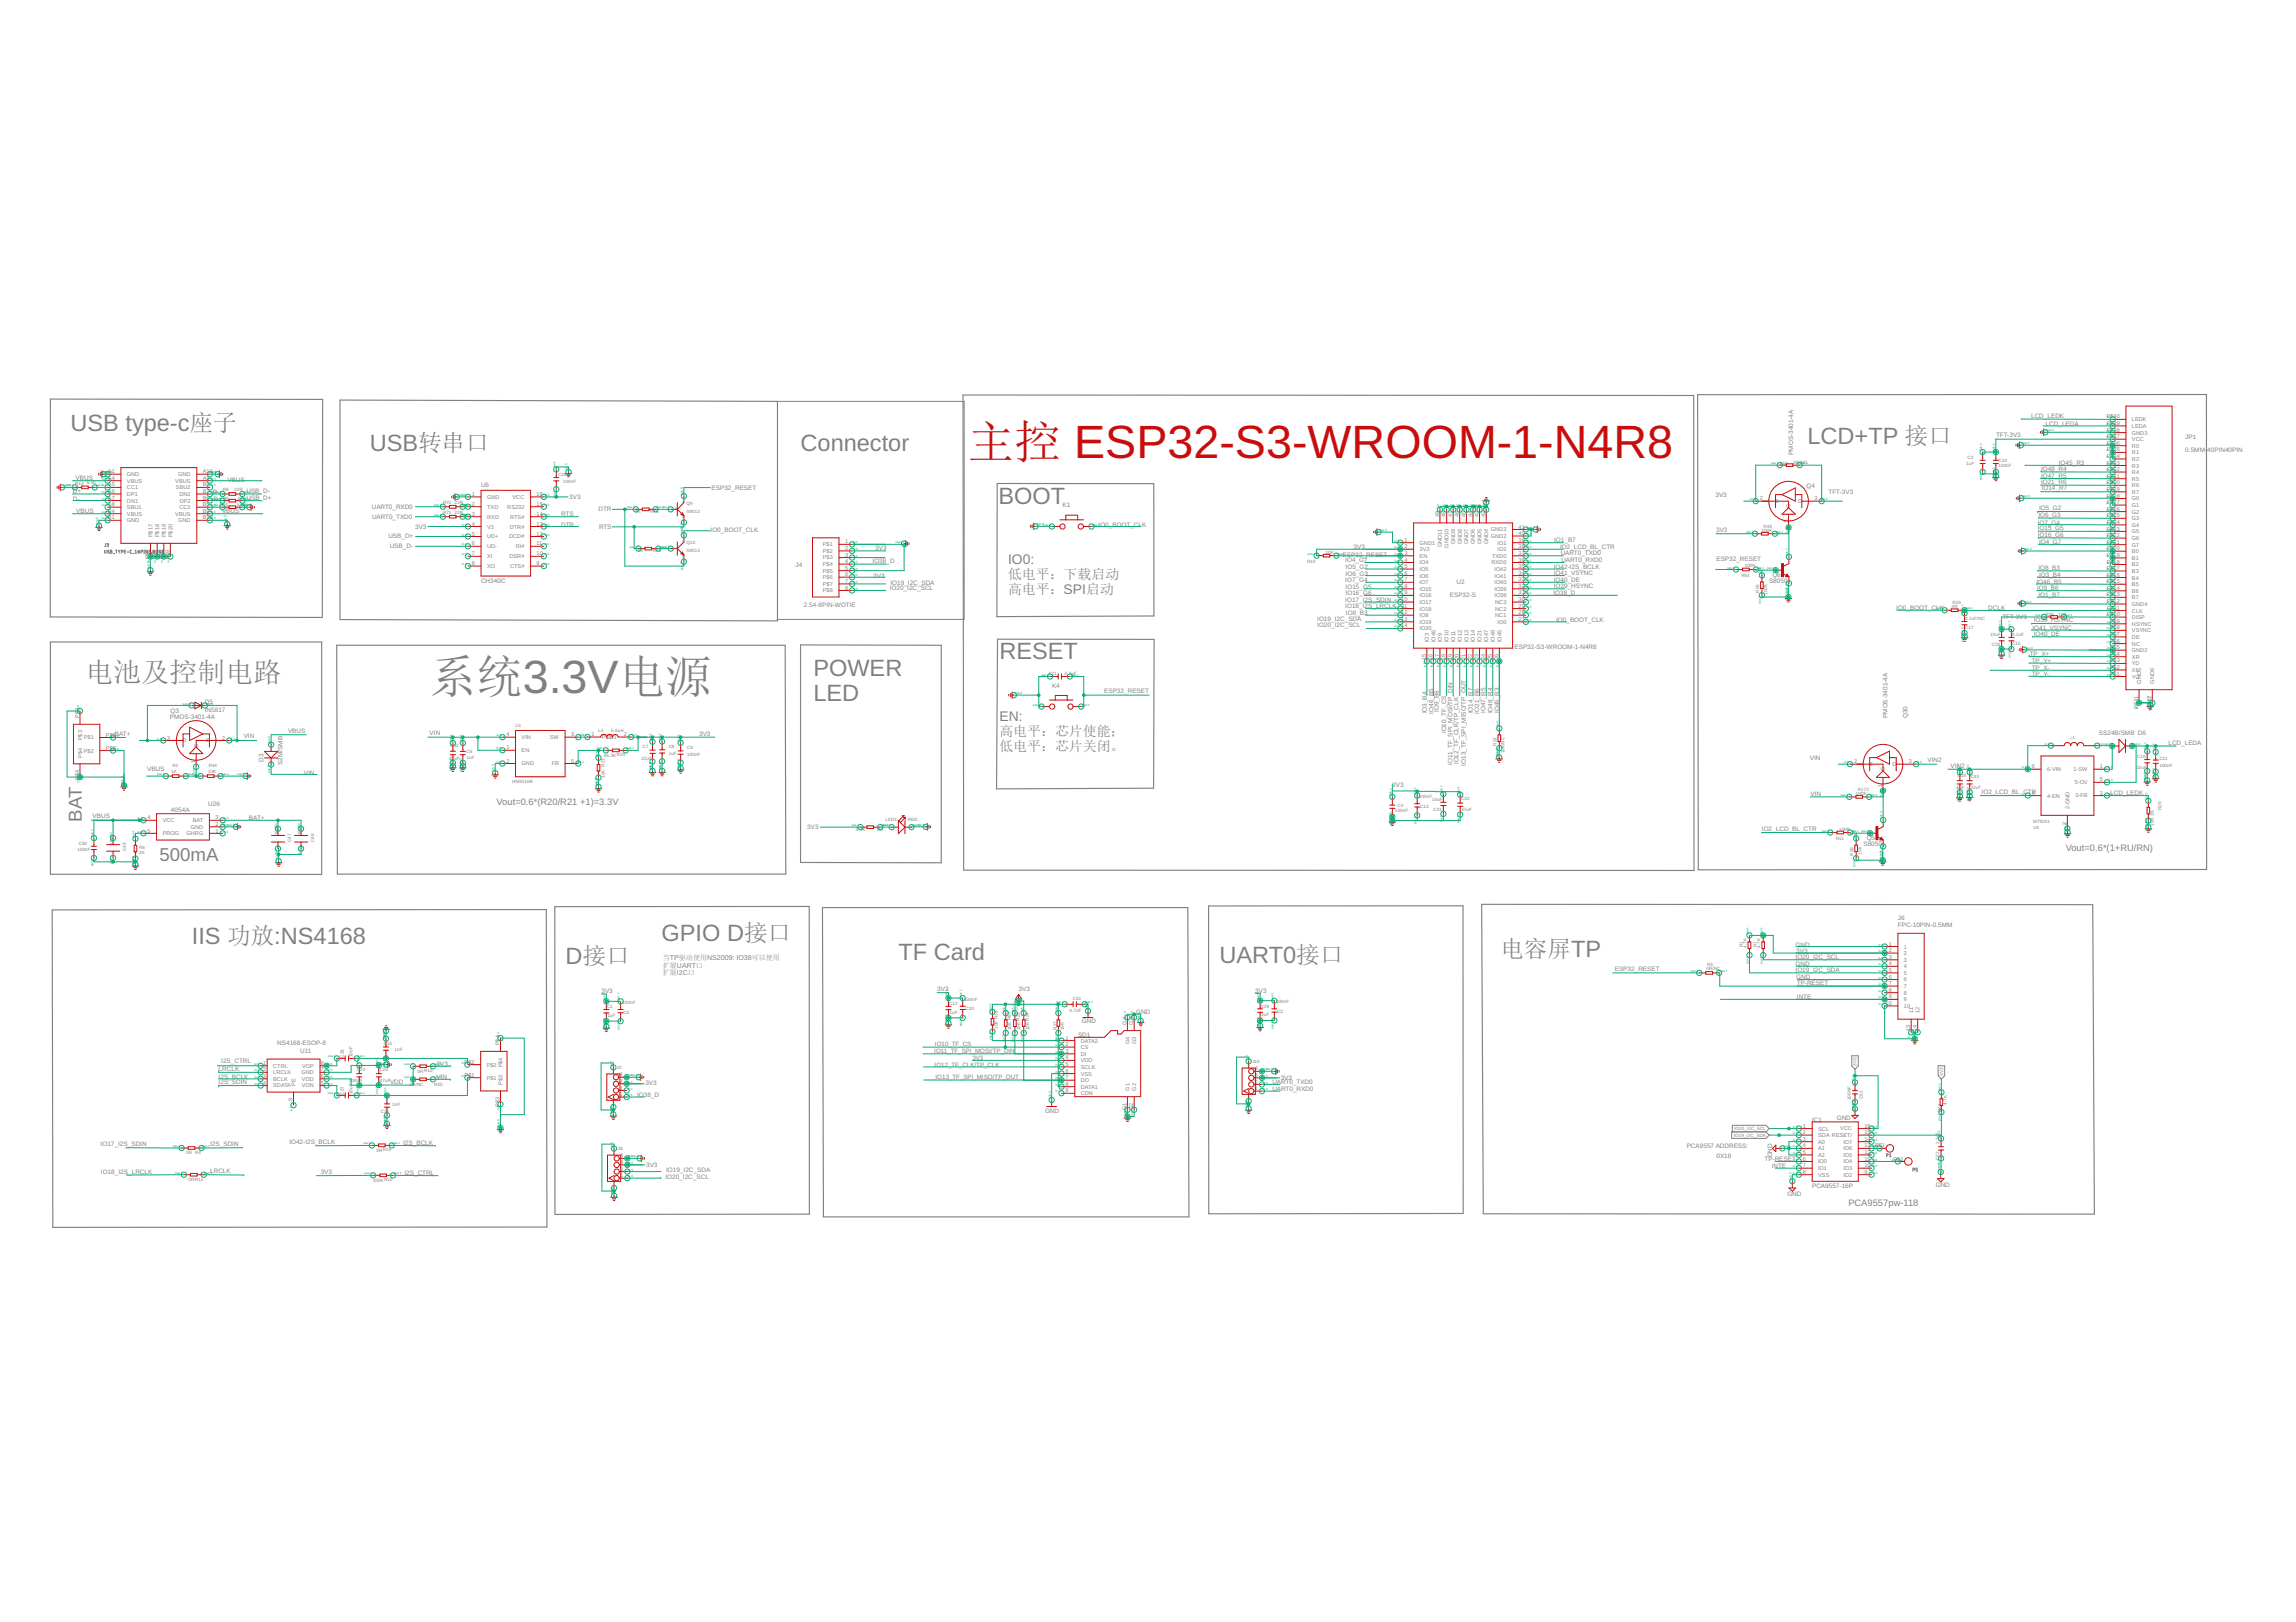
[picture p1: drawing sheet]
<svg xmlns="http://www.w3.org/2000/svg" width="297mm" height="210mm" viewBox="0 0 297 210" stroke-linecap="round" stroke-linejoin="round" font-family="sans-serif">
<defs><g id="words">
<text font-size="6" fill="#c90d0c" x="125.2" y="59.3">主控 ESP32-S3-WROOM-1-N4R8</text>
<text font-size="6" fill="#808080" x="55.6" y="89.7">系统3.3V电源</text>
<text font-size="3.6" fill="#808080" x="11.1" y="88.3">电池及控制电路</text>
<g font-size="3" fill="#808080">
<text x="9.1" y="55.8">USB type-c座子</text>
<text x="47.9" y="58.3">USB转串口</text>
<text x="103.6" y="58.3">Connector</text>
<text x="233.8" y="57.5">LCD+TP 接口</text>
<text x="129.2" y="65.3">BOOT</text>
<text x="105.2" y="87.5">POWER</text>
<text x="129.3" y="85.3">RESET</text>
<text x="105.2" y="90.7">LED</text>
<text x="24.8" y="122.1">IIS 功放:NS4168</text>
<text x="73.2" y="124.7">D接口</text>
<text x="85.6" y="121.8">GPIO D接口</text>
<text x="116.3" y="124.3">TF Card</text>
<text x="157.8" y="124.7">UART0接口</text>
<text x="194.1" y="123.8">电容屏TP</text>
</g>
<g font-size="2.4" fill="#808080">
<text x="10.6" y="106.3" transform="rotate(-90 10.6 106.3)">BAT</text>
<text x="20.6" y="111.4">500mA</text>
</g>
<g font-size="1.8" fill="#808080">
<text x="130.4" y="73">IO0:</text>
<text x="130.4" y="74.9">低电平：下载启动</text>
<text x="130.4" y="76.8">高电平：SPI启动</text>
<text x="129.3" y="93.3">EN:</text>
<text x="129.3" y="95.2">高电平：芯片使能；</text>
<text x="129.3" y="97.2">低电平：芯片关闭。</text>
</g>
<g font-size="1.2" fill="#808080">
<text x="64.2" y="104.2">Vout=0.6*(R20/R21 +1)=3.3V</text>
<text x="267.2" y="110.1">Vout=0.6*(1+RU/RN)</text>
<text x="239.1" y="156">PCA9557pw-118</text>
</g>
<g font-size=".9" fill="#808080">
<text x="85.8" y="124.3">当TP驱动使用NS2009: IO38可以使用</text>
<text x="85.8" y="125.3">扩展UART口</text>
<text x="85.8" y="126.2">扩展I2C口</text>
</g>
<g font-size=".8" fill="#808080">
<text x="232" y="58.9" transform="rotate(-90 232 58.9)">PMOS-3401-4A</text>
<text x="258.2" y="56.6">TFT-3V3</text>
<text x="262.8" y="54.1">LCD_LEDK</text>
<text x="264.6" y="55.1">LCD_LEDA</text>
<text x="282.7" y="58.5">0.5MM-</text>
<text x="282.7" y="56.8">JP1</text>
<text x="285.6" y="58.5">40PIN40PIN</text>
<text x="9.4" y="64.8">D-</text>
<text x="9.4" y="63.8">D+</text>
<text x="9.8" y="62.2">VBUS</text>
<text x="27.5" y="64">D-</text>
<text x="27.6" y="64.8">D+</text>
<text x="29.4" y="62.3">VBUS</text>
<text x="31.9" y="63.8">USB_D-</text>
<text x="31.9" y="64.7">USB_D+</text>
<text x="48.1" y="65.9">UART0_RXD0</text>
<text x="62.2" y="63">U6</text>
<text x="73.6" y="64.6">3V3</text>
<text x="92.1" y="63.3">ESP32_RESET</text>
<text x="137.5" y="65.7">K1</text>
<text x="221.9" y="64.3">3V3</text>
<text x="233.7" y="63.1">Q4</text>
<text x="236.6" y="64">TFT-3V3</text>
<text x="264.1" y="61">IO48_R4</text>
<text x="264.1" y="61.8">IO47_R5</text>
<text x="264.1" y="62.7">IO21_R6</text>
<text x="264.1" y="63.4">IO14_R7</text>
<text x="266.4" y="60.2">IO45_R3</text>
<text x="9.9" y="66.4">VBUS</text>
<text x="28.7" y="66.3">VBUS</text>
<text x="48.1" y="67.1">UART0_TXD0</text>
<text x="50.2" y="69.6">USB_D+</text>
<text x="50.4" y="70.9">USB_D-</text>
<text x="53.7" y="68.4">3V3</text>
<text x="72.6" y="68.1">DTR</text>
<text x="72.6" y="66.8">RTS</text>
<text x="77.4" y="66.2">DTR</text>
<text x="77.5" y="68.4">RTS</text>
<text x="91.9" y="68.9">IO0_BOOT_CLK</text>
<text x="113.2" y="71.2">3V3</text>
<text x="142.1" y="68.1">IO0_BOOT_CLK</text>
<text x="175.1" y="71">3V3</text>
<text x="201.1" y="70.1">IO1_B7</text>
<text x="201.8" y="71">IO2_LCD_BL_CTR</text>
<text x="201.9" y="71.8">UART0_TXD0</text>
<text x="222" y="68.9">3V3</text>
<text x="263.6" y="67.9">IO7_G4</text>
<text x="263.6" y="68.6">IO15_G5</text>
<text x="263.6" y="69.5">IO16_G6</text>
<text x="263.7" y="66.9">IO6_G3</text>
<text x="263.8" y="66">IO5_G2</text>
<text x="263.8" y="70.4">IO4_G7</text>
<text x="62.2" y="75.4">CH340C</text>
<text x="102.9" y="73.4">J4</text>
<text x="112.9" y="72.9">IO38_D</text>
<text x="113" y="74.8">3V3</text>
<text x="115.1" y="76.3">IO20_I2C_SCL</text>
<text x="115.2" y="75.6">IO19_I2C_SDA</text>
<text x="173.7" y="72">ESP32_RESET</text>
<text x="174" y="77.9">IO17_I2S_SDIN</text>
<text x="174" y="75.3">IO7_G4</text>
<text x="174" y="72.7">IO4_G7</text>
<text x="174.1" y="73.6">IO5_G2</text>
<text x="174.1" y="74.5">IO6_G3</text>
<text x="174.1" y="76.2">IO15_G5</text>
<text x="174.1" y="77">IO16_G6</text>
<text x="187.6" y="77.2">ESP32-S</text>
<text x="188.4" y="75.5">U2</text>
<text x="201" y="77">IO38_D</text>
<text x="201" y="76.2">IO39_HSYNC</text>
<text x="201" y="74.4">IO41_VSYNC</text>
<text x="201" y="75.3">IO40_DE</text>
<text x="201" y="73.6">IO42-I2S_BCLK</text>
<text x="202" y="72.8">UART0_RXD0</text>
<text x="222.1" y="72.7">ESP32_RESET</text>
<text x="228.9" y="75.4">S8050</text>
<text x="229.3" y="74.6">Q6</text>
<text x="263.5" y="75.6">IO46_B5</text>
<text x="263.5" y="76.4">IO9_B6</text>
<text x="263.7" y="73.8">IO8_B3</text>
<text x="263.7" y="77.3">IO1_B7</text>
<text x="263.8" y="74.7">IO3_B4</text>
<text x="104" y="78.5">2.54-8PIN-WOTIE</text>
<text x="170.4" y="81.1">IO20_I2C_SCL</text>
<text x="170.4" y="80.4">IO19_I2C_SDA</text>
<text x="174" y="78.7">IO18_I2S_LRCLK</text>
<text x="174.1" y="79.5">IO8_B3</text>
<text x="201.3" y="80.5">IO0_BOOT_CLK</text>
<text x="245.3" y="78.9">IO0_BOOT_CLK</text>
<text x="257.2" y="78.9">DCLK</text>
<text x="259.1" y="80">TFT-3V3</text>
<text x="262.9" y="81.5">IO41_VSYNC</text>
<text x="263.1" y="80.5">IO39_HSYNC</text>
<text x="263.1" y="82.3">IO40_DE</text>
<text x="136.1" y="89">K4</text>
<text x="142.9" y="89.7">ESP32_RESET</text>
<text x="195.9" y="84.1">ESP32-S3-WROOM-1-N4R8</text>
<text x="262.6" y="84.9">TP_X+</text>
<text x="262.9" y="87.4">TP_Y-</text>
<text x="262.9" y="86.7">TP_X-</text>
<text x="262.9" y="85.8">TP_Y+</text>
<text x="14.9" y="95.2">BAT+</text>
<text x="22" y="93.1">PMOS-3401-4A</text>
<text x="22.1" y="92.2">Q3</text>
<text x="26.5" y="92.1">IN5817</text>
<text x="26.5" y="91.1">D5</text>
<text x="31.5" y="95.5">VIN</text>
<text x="37.3" y="94.9">VBUS</text>
<text x="55.6" y="95.1">VIN</text>
<text x="90.4" y="95.3">3V3</text>
<text x="184.6" y="92.3" transform="rotate(-90 184.6 92.3)">IO3_B4</text>
<text x="185.4" y="92.4" transform="rotate(-90 185.4 92.4)">IO46_B5</text>
<text x="186.2" y="92.2" transform="rotate(-90 186.2 92.2)">IO9_B6</text>
<text x="187.1" y="94.9" transform="rotate(-90 187.1 94.9)">IO10_TF_CS</text>
<text x="190.6" y="92.3" transform="rotate(-90 190.6 92.3)">IO14_R7</text>
<text x="191.4" y="92.4" transform="rotate(-90 191.4 92.4)">IO21_R6</text>
<text x="192.2" y="92.3" transform="rotate(-90 192.2 92.3)">IO47_R5</text>
<text x="193.1" y="92.3" transform="rotate(-90 193.1 92.3)">IO48_R4</text>
<text x="193.9" y="92.3" transform="rotate(-90 193.9 92.3)">IO45_R3</text>
<text x="244.2" y="92.9" transform="rotate(-90 244.2 92.9)">PMOS-3401-4A</text>
<text x="246.8" y="92.9" transform="rotate(-90 246.8 92.9)">Q30</text>
<text x="271.5" y="95.2">SS24B/SMB D6</text>
<text x="19" y="99.7">VBUS</text>
<text x="34.1" y="98.6" transform="rotate(-90 34.1 98.6)">D3</text>
<text x="36.6" y="99" transform="rotate(-90 36.6 99)">S2M/SMB</text>
<text x="39.3" y="100.3">VIN</text>
<text x="180.1" y="101.8">3V3</text>
<text x="187.9" y="99" transform="rotate(-90 187.9 99)">IO11_TF_SPI_MOSI/TP_DIN</text>
<text x="188.7" y="98.9" transform="rotate(-90 188.7 98.9)">IO12_TF_CLK/TP_CLK</text>
<text x="189.6" y="99.1" transform="rotate(-90 189.6 99.1)">IO13_TF_SPI_MISO/TP_OUT</text>
<text x="234.1" y="98.3">VIN</text>
<text x="249.4" y="98.6">VIN2</text>
<text x="252.4" y="99.4">VIN2</text>
<text x="280.5" y="96.4">LCD_LEDA</text>
<text x="12" y="105.9">VBUS</text>
<text x="22.1" y="105">4054A</text>
<text x="26.9" y="104.4">U26</text>
<text x="32.2" y="106.1">BAT+</text>
<text x="104.4" y="107.3">3V3</text>
<text x="227.9" y="107.6">IO2_LCD_BL_CTR</text>
<text x="234.2" y="103">VIN</text>
<text x="256.4" y="102.7">IO2_LCD_BL_CTR</text>
<text x="273" y="102.9">LCD_LEDK</text>
<text x="241.1" y="109.5">S8050</text>
<text x="241.5" y="108.7">Q5</text>
<text x="245.5" y="119.9">FPC-10PIN-0.5MM</text>
<text x="245.5" y="119.1">J6</text>
<text x="208.9" y="125.7">ESP32_RESET</text>
<text x="232.3" y="122.5">GND</text>
<text x="232.3" y="125">GND</text>
<text x="232.3" y="124.1">IO20_I2C_SCL</text>
<text x="232.3" y="125.7">IO19_I2C_SDA</text>
<text x="232.4" y="123.3">3V3</text>
<text x="77.8" y="128.6">3V3</text>
<text x="121.3" y="128.3">3V3</text>
<text x="131.8" y="128.3">3V3</text>
<text x="147" y="131.2">GND</text>
<text x="162.4" y="128.5">3V3</text>
<text x="232.4" y="126.7">GND</text>
<text x="232.5" y="127.4">TP-RESET</text>
<text x="232.5" y="129.2">INTE</text>
<text x="28.6" y="137.6">I2S_CTRL</text>
<text x="35.9" y="135.2">NS4168-ESOP-8</text>
<text x="38.8" y="136.2">U11</text>
<text x="56.5" y="137.9">3V3</text>
<text x="120.9" y="136.3">IO11_TF_SPI_MOSI/TP_DIN</text>
<text x="120.9" y="135.3">IO10_TF_CS</text>
<text x="125.8" y="137.1">3V3</text>
<text x="139.5" y="134.2">SD1</text>
<text x="140" y="132.4">GND</text>
<text x="28.3" y="140.3">I2S_SDIN</text>
<text x="28.3" y="139.6">I2S_BCLK</text>
<text x="28.3" y="138.6">LRCLK</text>
<text x="50.5" y="140.3">VDD</text>
<text x="56.5" y="139.6">VIN</text>
<text x="82.4" y="141.9">IO38_D</text>
<text x="83.5" y="140.5">3V3</text>
<text x="120.9" y="138">IO12_TF_CLK/TP_CLK</text>
<text x="121" y="139.7">IO13_TF_SPI_MISO/TP_OUT</text>
<text x="164.6" y="140.3">UART0_TXD0</text>
<text x="164.6" y="141.2">UART0_RXD0</text>
<text x="165.7" y="139.7">3V3</text>
<text x="13" y="148.3">IO17_I2S_SDIN</text>
<text x="27.2" y="148.3">I2S_SDIN</text>
<text x="37.4" y="148">IO42-I2S_BCLK</text>
<text x="52.2" y="148.2">I2S_BCLK</text>
<text x="135.2" y="144">GND</text>
<text x="218.2" y="148.6">PCA9557 ADDRESS:</text>
<text x="222.1" y="149.9">0X18</text>
<text x="229.3" y="149.8" transform="rotate(-90 229.3 149.8)">GND</text>
<text x="234.4" y="145.2">I</text>
<text x="234.7" y="145.2">C1</text>
<text x="237.6" y="145">GND</text>
<text x="13.1" y="151.9">IO18_I2S_LRCLK</text>
<text x="27.2" y="151.8">LRCLK</text>
<text x="41.5" y="152">3V3</text>
<text x="52.3" y="152">I2S_CTRL</text>
<text x="83.6" y="151">3V3</text>
<text x="86.1" y="152.5">IO20_I2C_SCL</text>
<text x="86.2" y="151.7">IO19_I2C_SDA</text>
<text x="228.3" y="150.2">TP-RESET</text>
<text x="229.2" y="151.2">INTE</text>
<text x="231.2" y="154.8">GND</text>
<text x="234.4" y="153.7">PCA9557-16P</text>
<text x="250.4" y="153.6">GND</text>
</g>
<g font-size=".7" fill="#808080">
<text x="272.6" y="59.3">P$34</text>
<text x="272.6" y="57.6">P$36</text>
<text x="272.6" y="58.4">P$35</text>
<text x="272.6" y="54.2">P$40</text>
<text x="272.6" y="55.9">P$38</text>
<text x="272.6" y="55">P$39</text>
<text x="272.6" y="56.7">P$37</text>
<text x="275.8" y="59.6">R2</text>
<text x="275.8" y="57.9">R0</text>
<text x="275.8" y="58.8">R1</text>
<text x="275.8" y="54.5">LEDK</text>
<text x="275.8" y="56.2">GND3</text>
<text x="275.8" y="55.4">LEDA</text>
<text x="275.8" y="57.1">VCC</text>
<text x="14" y="61.2">A1</text>
<text x="14" y="62.1">A4</text>
<text x="14" y="63">A5</text>
<text x="14" y="63.8">A6</text>
<text x="14" y="64.7">A7</text>
<text x="14" y="65.5">A8</text>
<text x="16.4" y="61.6">GND</text>
<text x="16.4" y="62.5">VBUS</text>
<text x="16.4" y="63.3">CC1</text>
<text x="16.4" y="64.2">DP1</text>
<text x="16.4" y="65">DN1</text>
<text x="16.4" y="65.9">SBU1</text>
<text x="22.7" y="62.5">VBUS</text>
<text x="22.8" y="63.3">SBU2</text>
<text x="23.1" y="61.6">GND</text>
<text x="23.2" y="65.9">CC2</text>
<text x="23.2" y="64.2">DN2</text>
<text x="23.3" y="65">DP2</text>
<text x="26.2" y="65.5">B5</text>
<text x="26.2" y="64.7">B6</text>
<text x="26.2" y="63.8">B7</text>
<text x="26.2" y="63">B8</text>
<text x="26.2" y="62.1">A9</text>
<text x="26.2" y="61.2">A12</text>
<text x="61.1" y="64.2">1</text>
<text x="61.1" y="65.5">2</text>
<text x="63" y="64.6">GND</text>
<text x="63" y="65.8">TXD</text>
<text x="65.6" y="65.8">RS232</text>
<text x="66.3" y="64.6">VCC</text>
<text x="69.4" y="65.5">15</text>
<text x="69.4" y="64.2">16</text>
<text x="227.7" y="64.7">2</text>
<text x="229.6" y="65.1">S</text>
<text x="231.7" y="65.8" transform="rotate(-90 231.7 65.8)">G</text>
<text x="232.7" y="65.1">D</text>
<text x="234.7" y="64.7">3</text>
<text x="272.6" y="60.1">P$33</text>
<text x="272.6" y="62.7">P$30</text>
<text x="272.6" y="65.2">P$27</text>
<text x="272.6" y="61">P$32</text>
<text x="272.6" y="63.5">P$29</text>
<text x="272.6" y="64.4">P$28</text>
<text x="272.6" y="61.8">P$31</text>
<text x="275.8" y="60.5">R3</text>
<text x="275.8" y="63.1">R6</text>
<text x="275.8" y="65.6">G1</text>
<text x="275.8" y="61.4">R4</text>
<text x="275.8" y="63.9">R7</text>
<text x="275.8" y="64.8">G0</text>
<text x="275.8" y="62.2">R5</text>
<text x="14" y="66.4">B4</text>
<text x="14" y="67.2">B1</text>
<text x="16.4" y="66.7">VBUS</text>
<text x="16.4" y="67.6">GND</text>
<text x="19.7" y="69.5" transform="rotate(-90 19.7 69.5)">P$17</text>
<text x="20.6" y="69.5" transform="rotate(-90 20.6 69.5)">P$18</text>
<text x="21.4" y="69.5" transform="rotate(-90 21.4 69.5)">P$19</text>
<text x="22.3" y="69.5" transform="rotate(-90 22.3 69.5)">P$20</text>
<text x="22.7" y="66.7">VBUS</text>
<text x="23.1" y="67.6">GND</text>
<text x="26.2" y="67.2">B12</text>
<text x="26.2" y="66.4">B9</text>
<text x="61.1" y="66.7">3</text>
<text x="61.1" y="68">4</text>
<text x="61.1" y="69.3">5</text>
<text x="61.1" y="70.6">6</text>
<text x="61.1" y="71.9">7</text>
<text x="63" y="67.1">RXD</text>
<text x="63" y="68.4">V3</text>
<text x="63" y="69.7">UD+</text>
<text x="63" y="71">UD-</text>
<text x="65.9" y="69.7">DCD#</text>
<text x="66" y="68.4">DTR#</text>
<text x="66" y="67.1">RTS#</text>
<text x="66.7" y="71">RI#</text>
<text x="69.4" y="71.9">10</text>
<text x="69.4" y="70.6">11</text>
<text x="69.4" y="69.3">12</text>
<text x="69.4" y="68">13</text>
<text x="69.4" y="66.7">14</text>
<text x="106.5" y="70.7">P$1</text>
<text x="106.5" y="71.5">P$2</text>
<text x="109.3" y="70.3">1</text>
<text x="109.3" y="71.2">2</text>
<text x="181.7" y="70.1">1</text>
<text x="181.7" y="71">2</text>
<text x="181.7" y="71.8">3</text>
<text x="183.7" y="70.5">GND1</text>
<text x="183.7" y="71.3">3V3</text>
<text x="186.2" y="66.9" transform="rotate(-90 186.2 66.9)">49</text>
<text x="186.5" y="70.8" transform="rotate(-90 186.5 70.8)">GND11</text>
<text x="187" y="66.9" transform="rotate(-90 187 66.9)">48</text>
<text x="187.4" y="70.9" transform="rotate(-90 187.4 70.9)">GND10</text>
<text x="187.9" y="66.9" transform="rotate(-90 187.9 66.9)">47</text>
<text x="188.3" y="70.5" transform="rotate(-90 188.3 70.5)">GND9</text>
<text x="188.7" y="66.9" transform="rotate(-90 188.7 66.9)">46</text>
<text x="189.1" y="70.5" transform="rotate(-90 189.1 70.5)">GND8</text>
<text x="189.6" y="66.9" transform="rotate(-90 189.6 66.9)">45</text>
<text x="190" y="70.5" transform="rotate(-90 190 70.5)">GND7</text>
<text x="190.4" y="66.9" transform="rotate(-90 190.4 66.9)">44</text>
<text x="190.8" y="70.5" transform="rotate(-90 190.8 70.5)">GND6</text>
<text x="191.3" y="66.9" transform="rotate(-90 191.3 66.9)">43</text>
<text x="191.7" y="70.5" transform="rotate(-90 191.7 70.5)">GND5</text>
<text x="192.1" y="66.9" transform="rotate(-90 192.1 66.9)">42</text>
<text x="192.5" y="70.5" transform="rotate(-90 192.5 70.5)">GND4</text>
<text x="192.9" y="69.6">GND2</text>
<text x="192.9" y="68.8">GND3</text>
<text x="193.8" y="71.3">IO2</text>
<text x="193.8" y="70.5">IO1</text>
<text x="196.5" y="71.8">37</text>
<text x="196.5" y="71">38</text>
<text x="196.5" y="70.1">39</text>
<text x="196.5" y="69.3">40</text>
<text x="196.5" y="68.4">41</text>
<text x="231.3" y="67.7" transform="rotate(-90 231.3 67.7)">1</text>
<text x="272.6" y="67">P$25</text>
<text x="272.6" y="67.8">P$24</text>
<text x="272.6" y="68.7">P$23</text>
<text x="272.6" y="69.5">P$22</text>
<text x="272.6" y="70.4">P$21</text>
<text x="272.6" y="71.2">P$20</text>
<text x="272.6" y="66.1">P$26</text>
<text x="275.8" y="67.3">G3</text>
<text x="275.8" y="68.2">G4</text>
<text x="275.8" y="69">G5</text>
<text x="275.8" y="69.9">G6</text>
<text x="275.8" y="70.7">G7</text>
<text x="275.8" y="71.6">B0</text>
<text x="275.8" y="66.5">G2</text>
<text x="19.4" y="72.4" transform="rotate(-90 19.4 72.4)">P$6</text>
<text x="20.2" y="72.4" transform="rotate(-90 20.2 72.4)">P$7</text>
<text x="21.1" y="72.4" transform="rotate(-90 21.1 72.4)">P$8</text>
<text x="21.9" y="72.4" transform="rotate(-90 21.9 72.4)">P$9</text>
<text x="61.1" y="73.1">8</text>
<text x="63" y="72.2">XI</text>
<text x="63" y="73.5">XO</text>
<text x="65.9" y="72.2">DSR#</text>
<text x="66" y="73.5">CTS#</text>
<text x="69.4" y="73.1">9</text>
<text x="106.5" y="72.4">P$3</text>
<text x="106.5" y="73.3">P$4</text>
<text x="106.5" y="74.1">P$5</text>
<text x="106.5" y="75">P$6</text>
<text x="106.5" y="75.8">P$7</text>
<text x="106.5" y="76.7">P$8</text>
<text x="109.3" y="72">3</text>
<text x="109.3" y="72.9">4</text>
<text x="109.3" y="73.7">5</text>
<text x="109.3" y="74.6">6</text>
<text x="109.3" y="75.4">7</text>
<text x="109.3" y="76.3">8</text>
<text x="181.3" y="77.8">10</text>
<text x="181.7" y="72.7">4</text>
<text x="181.7" y="73.5">5</text>
<text x="181.7" y="74.4">6</text>
<text x="181.7" y="75.2">7</text>
<text x="181.7" y="76.1">8</text>
<text x="181.7" y="76.9">9</text>
<text x="183.7" y="72.2">EN</text>
<text x="183.7" y="73">IO4</text>
<text x="183.7" y="73.9">IO5</text>
<text x="183.7" y="74.7">IO6</text>
<text x="183.7" y="75.6">IO7</text>
<text x="183.7" y="76.5">IO15</text>
<text x="183.7" y="77.3">IO16</text>
<text x="193" y="73">RXD0</text>
<text x="193" y="72.2">TXD0</text>
<text x="193.4" y="77.3">IO38</text>
<text x="193.4" y="76.5">IO39</text>
<text x="193.4" y="75.6">IO40</text>
<text x="193.4" y="74.7">IO41</text>
<text x="193.4" y="73.9">IO42</text>
<text x="196.5" y="77.8">30</text>
<text x="196.5" y="76.9">31</text>
<text x="196.5" y="76.1">32</text>
<text x="196.5" y="75.2">33</text>
<text x="196.5" y="74.4">34</text>
<text x="196.5" y="73.5">35</text>
<text x="196.5" y="72.7">36</text>
<text x="272.6" y="72.1">P$19</text>
<text x="272.6" y="72.9">P$18</text>
<text x="272.6" y="73.8">P$17</text>
<text x="272.6" y="74.6">P$16</text>
<text x="272.6" y="75.5">P$15</text>
<text x="272.6" y="76.3">P$14</text>
<text x="272.6" y="77.2">P$13</text>
<text x="275.8" y="72.4">B1</text>
<text x="275.8" y="73.3">B2</text>
<text x="275.8" y="74.2">B3</text>
<text x="275.8" y="75">B4</text>
<text x="275.8" y="75.9">B5</text>
<text x="275.8" y="76.7">B6</text>
<text x="275.8" y="77.6">B7</text>
<text x="181.3" y="79.5">12</text>
<text x="181.3" y="80.3">13</text>
<text x="181.3" y="81.2">14</text>
<text x="181.4" y="78.6">11</text>
<text x="183.7" y="78.2">IO17</text>
<text x="183.7" y="79">IO18</text>
<text x="183.7" y="79.9">IO8</text>
<text x="183.7" y="80.7">IO19</text>
<text x="183.7" y="81.6">IO20</text>
<text x="184.8" y="83.1" transform="rotate(-90 184.8 83.1)">IO3</text>
<text x="185.7" y="83.1" transform="rotate(-90 185.7 83.1)">IO46</text>
<text x="186.5" y="83.1" transform="rotate(-90 186.5 83.1)">IO9</text>
<text x="187.4" y="83.1" transform="rotate(-90 187.4 83.1)">IO10</text>
<text x="188.3" y="83.1" transform="rotate(-90 188.3 83.1)">IO11</text>
<text x="189.1" y="83.1" transform="rotate(-90 189.1 83.1)">IO12</text>
<text x="190" y="83.1" transform="rotate(-90 190 83.1)">IO13</text>
<text x="190.8" y="83.1" transform="rotate(-90 190.8 83.1)">IO14</text>
<text x="191.7" y="83.1" transform="rotate(-90 191.7 83.1)">IO21</text>
<text x="192.5" y="83.1" transform="rotate(-90 192.5 83.1)">IO47</text>
<text x="193.4" y="83.1" transform="rotate(-90 193.4 83.1)">IO48</text>
<text x="193.4" y="79.9">NC1</text>
<text x="193.4" y="79">NC2</text>
<text x="193.4" y="78.2">NC3</text>
<text x="193.8" y="80.7">IO0</text>
<text x="194.2" y="83.1" transform="rotate(-90 194.2 83.1)">IO45</text>
<text x="196.5" y="80.3">27</text>
<text x="196.5" y="79.5">28</text>
<text x="196.5" y="78.6">29</text>
<text x="272.6" y="78">P$12</text>
<text x="272.6" y="79.8">P$10</text>
<text x="272.6" y="78.9">P$11</text>
<text x="273" y="80.6">P$9</text>
<text x="273" y="81.5">P$8</text>
<text x="273" y="82.3">P$7</text>
<text x="273" y="83.2">P$6</text>
<text x="275.8" y="81">HSYNC</text>
<text x="275.8" y="78.4">GND4</text>
<text x="275.8" y="79.3">CLK</text>
<text x="275.8" y="80.1">DISP</text>
<text x="275.8" y="81.8">VSYNC</text>
<text x="275.8" y="82.7">DE</text>
<text x="275.8" y="83.5">NC</text>
<text x="184.5" y="85.5" transform="rotate(-90 184.5 85.5)">15</text>
<text x="185.3" y="85.5" transform="rotate(-90 185.3 85.5)">16</text>
<text x="186.2" y="85.5" transform="rotate(-90 186.2 85.5)">17</text>
<text x="187" y="85.5" transform="rotate(-90 187 85.5)">18</text>
<text x="187.9" y="85.5" transform="rotate(-90 187.9 85.5)">19</text>
<text x="188.7" y="85.5" transform="rotate(-90 188.7 85.5)">20</text>
<text x="189.6" y="85.5" transform="rotate(-90 189.6 85.5)">21</text>
<text x="190.4" y="85.5" transform="rotate(-90 190.4 85.5)">22</text>
<text x="191.3" y="85.5" transform="rotate(-90 191.3 85.5)">23</text>
<text x="192.1" y="85.5" transform="rotate(-90 192.1 85.5)">24</text>
<text x="193" y="85.5" transform="rotate(-90 193 85.5)">25</text>
<text x="193.9" y="85.5" transform="rotate(-90 193.9 85.5)">26</text>
<text x="273" y="84">P$5</text>
<text x="273" y="84.9">P$4</text>
<text x="273" y="85.7">P$3</text>
<text x="273" y="86.6">P$2</text>
<text x="273" y="87.4">P$1</text>
<text x="275.8" y="84.4">GND2</text>
<text x="275.8" y="85.2">XR</text>
<text x="275.8" y="86.1">YD</text>
<text x="275.8" y="87">XL</text>
<text x="275.8" y="87.8">YU</text>
<text x="277" y="88.5" transform="rotate(-90 277 88.5)">GND5</text>
<text x="278.7" y="88.5" transform="rotate(-90 278.7 88.5)">GND6</text>
<text x="10.2" y="92.9" transform="rotate(-90 10.2 92.9)">P$3</text>
<text x="10.6" y="95.8" transform="rotate(-90 10.6 95.8)">P$3</text>
<text x="10.8" y="95.7">P$1</text>
<text x="13.7" y="95.3">P$1</text>
<text x="21.6" y="95.7">3</text>
<text x="28.7" y="95.7">2</text>
<text x="65.5" y="95.3">4</text>
<text x="67.5" y="95.6">VIN</text>
<text x="71.1" y="95.6">SW</text>
<text x="73.9" y="95.3">3</text>
<text x="76.5" y="95.3">1</text>
<text x="77.9" y="95.6">P$P2$1</text>
<text x="80.7" y="95.3">2</text>
<text x="276.6" y="91.7" transform="rotate(-90 276.6 91.7)">P$41</text>
<text x="278.3" y="91.7" transform="rotate(-90 278.3 91.7)">P$42</text>
<text x="10.2" y="100.9" transform="rotate(-90 10.2 100.9)">P$4</text>
<text x="10.6" y="98.1" transform="rotate(-90 10.6 98.1)">P$4</text>
<text x="10.8" y="97.4">P$2</text>
<text x="13.7" y="97">P$2</text>
<text x="23.6" y="96.1">D</text>
<text x="25.3" y="98.7" transform="rotate(-90 25.3 98.7)">1</text>
<text x="25.6" y="96.7" transform="rotate(-90 25.6 96.7)">G</text>
<text x="26.7" y="96.1">S</text>
<text x="65.5" y="97">1</text>
<text x="65.5" y="98.7">2</text>
<text x="67.5" y="97.4">EN</text>
<text x="67.5" y="99.1">GND</text>
<text x="71.4" y="99.1">FB</text>
<text x="73.9" y="98.7">5</text>
<text x="239.9" y="98.8">2</text>
<text x="241.8" y="99.2">S</text>
<text x="243.5" y="101.8" transform="rotate(-90 243.5 101.8)">1</text>
<text x="243.9" y="99.8" transform="rotate(-90 243.9 99.8)">G</text>
<text x="244.9" y="99.2">D</text>
<text x="247" y="98.8">3</text>
<text x="262.9" y="99.4">6</text>
<text x="264.8" y="99.8">6-VIN</text>
<text x="268.3" y="99.8">1-SW</text>
<text x="268.4" y="101.5">5-OV</text>
<text x="271.7" y="99.4">1</text>
<text x="271.7" y="101.1">5</text>
<text x="19.1" y="106">4</text>
<text x="19.1" y="107.7">5</text>
<text x="21" y="106.4">VCC</text>
<text x="24.7" y="107.3">GND</text>
<text x="25" y="106.4">BAT</text>
<text x="27.9" y="107.7">1</text>
<text x="27.9" y="106.9">2</text>
<text x="27.9" y="106">3</text>
<text x="262.9" y="102.8">4</text>
<text x="264.8" y="103.2">4-EN</text>
<text x="267.3" y="106.7" transform="rotate(-90 267.3 106.7)">2</text>
<text x="267.7" y="104.7" transform="rotate(-90 267.7 104.7)">2-GND</text>
<text x="268.5" y="103.2">3-FB</text>
<text x="271.7" y="102.8">3</text>
<text x="21" y="108.1">PROG</text>
<text x="24.1" y="108.1">GHRG</text>
<text x="244.3" y="122.4">1</text>
<text x="244.3" y="123.2">2</text>
<text x="244.3" y="124.1">3</text>
<text x="244.3" y="124.9">4</text>
<text x="244.3" y="125.8">5</text>
<text x="246.3" y="122.7">1</text>
<text x="246.3" y="123.6">2</text>
<text x="246.3" y="124.5">3</text>
<text x="246.3" y="125.3">4</text>
<text x="243.9" y="130.1">10</text>
<text x="244.3" y="126.6">6</text>
<text x="244.3" y="127.5">7</text>
<text x="244.3" y="128.3">8</text>
<text x="244.3" y="129.2">9</text>
<text x="246.3" y="126.2">5</text>
<text x="246.3" y="127">6</text>
<text x="246.3" y="127.9">7</text>
<text x="246.3" y="128.7">8</text>
<text x="246.3" y="129.6">9</text>
<text x="246.3" y="130.4">10</text>
<text x="247.5" y="131.1" transform="rotate(-90 247.5 131.1)">11</text>
<text x="248.3" y="131.1" transform="rotate(-90 248.3 131.1)">12</text>
<text x="34" y="137.8">1</text>
<text x="41.5" y="137.8">8</text>
<text x="60.1" y="137.6">P$2</text>
<text x="64.6" y="135.3" transform="rotate(-90 64.6 135.3)">P$4</text>
<text x="137.9" y="134.5">1</text>
<text x="137.9" y="135.4">2</text>
<text x="137.9" y="136.2">3</text>
<text x="137.9" y="137.1">4</text>
<text x="137.9" y="138">5</text>
<text x="139.8" y="134.9">DATA2</text>
<text x="139.8" y="135.8">CS</text>
<text x="139.8" y="136.6">DI</text>
<text x="139.8" y="137.5">VDD</text>
<text x="145.8" y="132.6" transform="rotate(-90 145.8 132.6)">G4</text>
<text x="146.1" y="135.1" transform="rotate(-90 146.1 135.1)">G4</text>
<text x="146.6" y="132.6" transform="rotate(-90 146.6 132.6)">G3</text>
<text x="147" y="135.1" transform="rotate(-90 147 135.1)">G3</text>
<text x="247.1" y="133.5" transform="rotate(-90 247.1 133.5)">13</text>
<text x="248" y="133.5" transform="rotate(-90 248 133.5)">14</text>
<text x="34" y="138.6">2</text>
<text x="34" y="139.5">3</text>
<text x="34" y="140.4">4</text>
<text x="35.3" y="138.2">CTRL</text>
<text x="35.3" y="139">LRCLK</text>
<text x="35.3" y="139.9">BCLK</text>
<text x="35.3" y="140.7">SDATA</text>
<text x="37.9" y="142.5" transform="rotate(-90 37.9 142.5)">9</text>
<text x="38.2" y="140.5" transform="rotate(-90 38.2 140.5)">PE</text>
<text x="39" y="139">GND</text>
<text x="39" y="140.7">VON</text>
<text x="39.1" y="139.9">VDD</text>
<text x="39.1" y="138.2">VOP</text>
<text x="41.5" y="140.4">5</text>
<text x="41.5" y="139.5">6</text>
<text x="41.5" y="138.6">7</text>
<text x="60.1" y="139.4">P$1</text>
<text x="63" y="139.7">P$1</text>
<text x="63" y="138">P$2</text>
<text x="64.6" y="143.3" transform="rotate(-90 64.6 143.3)">P$3</text>
<text x="65" y="138.1" transform="rotate(-90 65 138.1)">P$4</text>
<text x="65" y="140.4" transform="rotate(-90 65 140.4)">P$3</text>
<text x="80.1" y="141.8">1</text>
<text x="80.1" y="141">2</text>
<text x="80.1" y="140.1">3</text>
<text x="80.1" y="139.3">4</text>
<text x="137.9" y="138.8">6</text>
<text x="137.9" y="139.7">7</text>
<text x="137.9" y="140.5">8</text>
<text x="137.9" y="141.4">9</text>
<text x="139.8" y="138.3">SCLK</text>
<text x="139.8" y="139.2">VSS</text>
<text x="139.8" y="140">DO</text>
<text x="139.8" y="140.9">DATA1</text>
<text x="139.8" y="141.7">CDN</text>
<text x="145.8" y="143.7" transform="rotate(-90 145.8 143.7)">G1</text>
<text x="146.1" y="141.1" transform="rotate(-90 146.1 141.1)">G1</text>
<text x="146.6" y="143.7" transform="rotate(-90 146.6 143.7)">G2</text>
<text x="147" y="141.1" transform="rotate(-90 147 141.1)">G2</text>
<text x="162.3" y="141.1">1</text>
<text x="162.3" y="140.2">2</text>
<text x="162.3" y="139.4">3</text>
<text x="162.3" y="138.5">4</text>
<text x="80.2" y="149.8">4</text>
<text x="233.2" y="149.3">5</text>
<text x="233.2" y="148.5">4</text>
<text x="233.2" y="147.6">3</text>
<text x="233.2" y="146.8">2</text>
<text x="233.2" y="145.9">1</text>
<text x="235.2" y="149.7">A2</text>
<text x="235.2" y="148.9">A1</text>
<text x="235.2" y="148">A0</text>
<text x="235.2" y="147.2">SDA RESET/</text>
<text x="235.2" y="146.3">SCL</text>
<text x="238.1" y="146.3">VCC</text>
<text x="238.5" y="149.7">IO5</text>
<text x="238.5" y="148.9">IO6</text>
<text x="238.5" y="148">IO7</text>
<text x="241.2" y="149.3">12</text>
<text x="241.2" y="148.5">13</text>
<text x="241.2" y="147.6">14</text>
<text x="241.2" y="146.8">15</text>
<text x="241.2" y="145.9">16</text>
<text x="242.6" y="148.5">P$1</text>
<text x="80.2" y="152.3">1</text>
<text x="80.2" y="151.5">2</text>
<text x="80.2" y="150.6">3</text>
<text x="233.2" y="151.9">8</text>
<text x="233.2" y="151">7</text>
<text x="233.2" y="150.2">6</text>
<text x="235.2" y="152.3">VSS</text>
<text x="235.2" y="151.4">IO1</text>
<text x="235.2" y="150.6">IO0</text>
<text x="238.5" y="152.3">IO2</text>
<text x="238.5" y="151.4">IO3</text>
<text x="238.5" y="150.6">IO4</text>
<text x="241.2" y="151.9">9</text>
<text x="241.2" y="151">10</text>
<text x="241.2" y="150.2">11</text>
<text x="245" y="150.2">P$1</text>
</g>
<g font-size=".6" fill="#808080">
<text x="254.5" y="59.4">C3</text>
<text x="258.6" y="59.8">C10</text>
<text x="9.7" y="62.7">R13</text>
<text x="11.2" y="62.7">5.1K</text>
<text x="28.4" y="65.5">R14</text>
<text x="28.8" y="63.6">R8</text>
<text x="28.9" y="64.7">R9</text>
<text x="30.3" y="63.5">22R</text>
<text x="30.6" y="65.5">5.1K</text>
<text x="30.7" y="64.7">22R</text>
<text x="57.3" y="65.2">R72</text>
<text x="58.8" y="65.2">22R</text>
<text x="72.2" y="61.6">C26</text>
<text x="72.8" y="62.5">100nF</text>
<text x="88.8" y="65.4">Q9</text>
<text x="230.2" y="60.2">R56</text>
<text x="232" y="60.1">0R/NC</text>
<text x="254.4" y="60.2">1uF</text>
<text x="258.5" y="60.5">100nF</text>
<text x="57.3" y="66.5">R71</text>
<text x="58.8" y="66.5">22R</text>
<text x="82.2" y="66.4">1K</text>
<text x="82.5" y="71.5">1K</text>
<text x="84.1" y="66.4">R75</text>
<text x="84.4" y="71.5">R74</text>
<text x="88.8" y="66.4">S9013</text>
<text x="88.8" y="71.5">S9013</text>
<text x="88.8" y="70.4">Q10</text>
<text x="171.5" y="71.6">10K</text>
<text x="227.9" y="68.8">100K</text>
<text x="228.2" y="68.3">R48</text>
<text x="169.1" y="72.8">R18</text>
<text x="225.3" y="74.6">R54</text>
<text x="225.7" y="73.4">100K</text>
<text x="227.6" y="76.7" transform="rotate(-90 227.6 76.7)">R55</text>
<text x="228.6" y="77" transform="rotate(-90 228.6 77)">100K</text>
<text x="252.5" y="78.6">0R</text>
<text x="252.6" y="78.1">R26</text>
<text x="254.2" y="80.3">0.1uF/NC</text>
<text x="254.2" y="81.4">C17</text>
<text x="257.5" y="82.4">10uF</text>
<text x="257.7" y="83.6">C23</text>
<text x="260.3" y="82.4">0.1uF</text>
<text x="260.3" y="83.5">C15</text>
<text x="264.7" y="79.7">R25</text>
<text x="266.3" y="79.8">10K</text>
<text x="135.7" y="87.3">C11</text>
<text x="137.7" y="87.3">4.7uF</text>
<text x="66.7" y="94.1">U1</text>
<text x="77.4" y="94.8">L4</text>
<text x="79.1" y="94.7">5.6uH</text>
<text x="22.1" y="100">1K</text>
<text x="22.3" y="99.3">R2</text>
<text x="26.9" y="100">10K</text>
<text x="27" y="99.3">R44</text>
<text x="58.1" y="98.3">22uF</text>
<text x="58.3" y="96.7">C42</text>
<text x="60.3" y="98.3">1uF</text>
<text x="60.3" y="97.5">C6</text>
<text x="66.3" y="101.4">HM3416B</text>
<text x="78.1" y="97.9">45.3KR20</text>
<text x="78.2" y="100.7" transform="rotate(-90 78.2 100.7)">10K R21</text>
<text x="83" y="98.3">22uF</text>
<text x="83.1" y="96.8">C7</text>
<text x="86.5" y="97.7">1uF</text>
<text x="86.5" y="96.8">C8</text>
<text x="88.9" y="97.8">100nF</text>
<text x="88.9" y="97">C9</text>
<text x="193.6" y="96.5" transform="rotate(-90 193.6 96.5)">R31</text>
<text x="194.6" y="97.5" transform="rotate(-90 194.6 97.5)">10K/NC</text>
<text x="253.3" y="100.6">C18</text>
<text x="254.9" y="100.6">C43</text>
<text x="276.4" y="99.5">22uF</text>
<text x="276.5" y="98">C19</text>
<text x="279.4" y="99.2">100nF</text>
<text x="279.4" y="98.4">C21</text>
<text x="110.7" y="107.5">4.7K</text>
<text x="113.5" y="107.5">R3</text>
<text x="114.6" y="106.3">LED1</text>
<text x="117.5" y="106.2">RED</text>
<text x="180.5" y="105.1">100nF</text>
<text x="180.8" y="104.4">C4</text>
<text x="183.6" y="103.3">100nF</text>
<text x="183.7" y="104.6">C13</text>
<text x="185.3" y="103.7">10uF</text>
<text x="185.5" y="104.9">C31</text>
<text x="189" y="103.5">C32</text>
<text x="189.1" y="105">47uF</text>
<text x="237.9" y="107.5">100R</text>
<text x="240.1" y="102.9">100K</text>
<text x="240.4" y="102.4">R172</text>
<text x="253.1" y="102.1">1uF</text>
<text x="255" y="102.1">22uF</text>
<text x="263.1" y="106.5">MT9201</text>
<text x="263.1" y="107.2">U4</text>
<text x="278.6" y="106.9" transform="rotate(-90 278.6 106.9)">10R 1%</text>
<text x="279.6" y="104.8" transform="rotate(-90 279.6 104.8)">R29</text>
<text x="10" y="110.2">100nF</text>
<text x="10.2" y="109.4">C50</text>
<text x="14.6" y="109.3" transform="rotate(-90 14.6 109.3)">10uF</text>
<text x="16.3" y="110.2" transform="rotate(-90 16.3 110.2)">C49</text>
<text x="18" y="110.5">2K</text>
<text x="18" y="109.9">R6</text>
<text x="36" y="108.1" transform="rotate(-90 36 108.1)">10uF</text>
<text x="37.7" y="109" transform="rotate(-90 37.7 109)">C47</text>
<text x="39" y="108.1" transform="rotate(-90 39 108.1)">10uF</text>
<text x="40.7" y="109" transform="rotate(-90 40.7 109)">C48</text>
<text x="237.5" y="108.7">R11</text>
<text x="239.8" y="110.7" transform="rotate(-90 239.8 110.7)">R58</text>
<text x="240.8" y="110.6" transform="rotate(-90 240.8 110.6)">10k</text>
<text x="220.8" y="125.6">0R/NC</text>
<text x="220.9" y="125.1">R5</text>
<text x="225.5" y="122.6" transform="rotate(-90 225.5 122.6)">R1</text>
<text x="226" y="122.7" transform="rotate(-90 226 122.7)">4.7K</text>
<text x="227.3" y="122.6" transform="rotate(-90 227.3 122.6)">R7</text>
<text x="227.8" y="122.7" transform="rotate(-90 227.8 122.7)">4.7K</text>
<text x="78.5" y="130.5">C1</text>
<text x="78.6" y="131.6">1uF</text>
<text x="80.5" y="129.9">100nF</text>
<text x="80.7" y="131.2">C5</text>
<text x="122.8" y="130.1">C12</text>
<text x="122.8" y="131.2">1uF</text>
<text x="124.8" y="129.5">100nF</text>
<text x="124.9" y="130.8">C20</text>
<text x="138.4" y="130.9">4.7uF</text>
<text x="138.8" y="129.5">C54</text>
<text x="163.1" y="130.4">C29</text>
<text x="163.2" y="131.5">1uF</text>
<text x="165.1" y="129.9">100nF</text>
<text x="165.3" y="131.1">C2</text>
<text x="44.5" y="136.9" transform="rotate(-90 44.5 136.9)">C28</text>
<text x="45.6" y="136.8" transform="rotate(-90 45.6 136.8)">10uF</text>
<text x="49.6" y="135.2">C14</text>
<text x="51" y="136">1nF</text>
<text x="129.1" y="133.2" transform="rotate(-90 129.1 133.2)">10K R16</text>
<text x="130.8" y="133.3" transform="rotate(-90 130.8 133.3)">10K R67</text>
<text x="132" y="133.4" transform="rotate(-90 132 133.4)">10K R23</text>
<text x="133.1" y="133.3" transform="rotate(-90 133.1 133.3)">10K R24</text>
<text x="136.7" y="133.2" transform="rotate(-90 136.7 133.2)">R17</text>
<text x="137.6" y="133.3" transform="rotate(-90 137.6 133.3)">10K</text>
<text x="162" y="137.6">J10</text>
<text x="240.2" y="137.9" transform="rotate(-90 240.2 137.9)">3V3</text>
<text x="44.5" y="141.7" transform="rotate(-90 44.5 141.7)">C27</text>
<text x="45.2" y="140">100nF</text>
<text x="45.6" y="141.6" transform="rotate(-90 45.6 141.6)">10uF</text>
<text x="46.2" y="138.6">C24</text>
<text x="49.1" y="138.5">C25</text>
<text x="49.1" y="140">47uF</text>
<text x="50.7" y="143.2">1nF</text>
<text x="53" y="140.5">0R/NC</text>
<text x="54" y="138.8">0RR10</text>
<text x="56.2" y="140.5">R45</text>
<text x="79.8" y="138.3">J2</text>
<text x="239.5" y="142.4" transform="rotate(-90 239.5 142.4)">100NF</text>
<text x="241" y="142.2" transform="rotate(-90 241 142.2)">C52</text>
<text x="251.2" y="143.9" transform="rotate(-90 251.2 143.9)">R61</text>
<text x="251.4" y="139.2" transform="rotate(-90 251.4 139.2)">3V3</text>
<text x="251.8" y="143" transform="rotate(-90 251.8 143)">4.7K</text>
<text x="24.1" y="149.4">0R</text>
<text x="25.3" y="149.4">R4</text>
<text x="48.7" y="149.1">0RR19</text>
<text x="49.3" y="144">C16</text>
<text x="79.9" y="148.8">J8</text>
<text x="224.3" y="147.1">IO19_I2C_SDA</text>
<text x="224.4" y="146.3">IO20_I2C_SCL</text>
<text x="250.9" y="148" transform="rotate(-90 250.9 148)">2.2u</text>
<text x="250.9" y="146.8" transform="rotate(-90 250.9 146.8)">F</text>
<text x="24.4" y="152.9">0RR12</text>
<text x="48.2" y="152.9">100KR22</text>
<text x="250.9" y="150.1" transform="rotate(-90 250.9 150.1)">C22</text>
</g>
<text font-size=".5" fill="#808080" x="267.9" y="95.7">L5</text>
<g font-size=".4" fill="#0dab76">
<text x="256.4" y="58.4" transform="rotate(-90 256.4 58.4)">pas 1</text>
<text x="258.1" y="58.4" transform="rotate(-90 258.1 58.4)">pas 1</text>
<text x="261.6" y="57.5">sup 0</text>
<text x="264.7" y="55.8">sup 0</text>
<text x="272.6" y="59.3">io 0</text>
<text x="272.6" y="57.6">io 0</text>
<text x="272.6" y="58.4">io 0</text>
<text x="272.6" y="54.2">io 0</text>
<text x="272.6" y="55.9">io 0</text>
<text x="272.6" y="55">io 0</text>
<text x="272.6" y="56.7">io 0</text>
<text x="8.1" y="63">sup 0</text>
<text x="8.6" y="63">pas 1</text>
<text x="12.4" y="63">pas 1</text>
<text x="13.2" y="61.2">ios0up 0</text>
<text x="13.2" y="62.1">io 0</text>
<text x="13.2" y="63">io 0</text>
<text x="13.2" y="63.8">io 0</text>
<text x="13.2" y="64.7">io 0</text>
<text x="13.2" y="65.5">io 0</text>
<text x="27.1" y="61.2">sup00</text>
<text x="27.3" y="65.5">io p0as 1</text>
<text x="27.3" y="64.7">io pas 1</text>
<text x="27.3" y="63.8">io pas 1</text>
<text x="27.3" y="63">io 0</text>
<text x="27.3" y="62.1">io 0</text>
<text x="27.3" y="61.2">io</text>
<text x="27.7" y="64.7">0</text>
<text x="27.7" y="63.8">0</text>
<text x="31.1" y="65.5">suppas 1</text>
<text x="31.5" y="64.7">pas 1</text>
<text x="31.5" y="63.8">pas 1</text>
<text x="31.9" y="65.5">0</text>
<text x="56.2" y="65.5">pas 1</text>
<text x="59.2" y="64.2">supio00</text>
<text x="59.8" y="65.5">iop0s 1</text>
<text x="60.2" y="65.5">a</text>
<text x="70.5" y="65.5">io 0</text>
<text x="70.5" y="64.2">io 0</text>
<text x="71.8" y="64.4" transform="rotate(-90 71.8 64.4)">pas 1</text>
<text x="71.8" y="60.6" transform="rotate(-90 71.8 60.6)">pas 1</text>
<text x="73.4" y="60.9" transform="rotate(-90 73.4 60.9)">sup 0</text>
<text x="81.1" y="65.8">pas 1</text>
<text x="84.9" y="65.8">pas p1as 0</text>
<text x="88.4" y="64.1" transform="rotate(-90 88.4 64.1)">pas 0</text>
<text x="186.2" y="65.8" transform="rotate(-90 186.2 65.8)">io 0</text>
<text x="187" y="65.8" transform="rotate(-90 187 65.8)">io 0</text>
<text x="187.9" y="65.8" transform="rotate(-90 187.9 65.8)">io 0</text>
<text x="188.7" y="65.8" transform="rotate(-90 188.7 65.8)">io 0</text>
<text x="189.6" y="65.8" transform="rotate(-90 189.6 65.8)">io 0</text>
<text x="190.4" y="65.8" transform="rotate(-90 190.4 65.8)">io 0</text>
<text x="191.3" y="65.8" transform="rotate(-90 191.3 65.8)">io 0</text>
<text x="226.4" y="64.7">io 0</text>
<text x="229.1" y="60.1">pas 1</text>
<text x="232.9" y="60.1">pas 1</text>
<text x="235.8" y="64.7">io 0</text>
<text x="256.4" y="62.2" transform="rotate(-90 256.4 62.2)">pas 1</text>
<text x="258.1" y="62.2" transform="rotate(-90 258.1 62.2)">pas s1up 0</text>
<text x="261.6" y="64.4">sup 0</text>
<text x="272.6" y="60.1">io 0</text>
<text x="272.6" y="62.7">io 0</text>
<text x="272.6" y="65.2">io 0</text>
<text x="272.6" y="61">io 0</text>
<text x="272.6" y="63.5">io 0</text>
<text x="272.6" y="64.4">io 0</text>
<text x="272.6" y="61.8">io 0</text>
<text x="12.7" y="67.9" transform="rotate(-90 12.7 67.9)">sup 0</text>
<text x="13.2" y="66.4">io 0</text>
<text x="13.2" y="67.2">io 0</text>
<text x="27.3" y="67.2">io 0</text>
<text x="27.3" y="66.4">io 0</text>
<text x="29.3" y="67.7" transform="rotate(-90 29.3 67.7)">su</text>
<text x="29.3" y="67.3" transform="rotate(-90 29.3 67.3)">p 0</text>
<text x="56.2" y="66.7">pas 1</text>
<text x="59.8" y="66.7">iop0s 1</text>
<text x="59.8" y="68">io 0</text>
<text x="59.8" y="69.3">io 0</text>
<text x="59.8" y="70.6">io 0</text>
<text x="59.8" y="71.9">io 0</text>
<text x="60.2" y="66.7">a</text>
<text x="70.5" y="71.9">io 0</text>
<text x="70.5" y="70.6">io 0</text>
<text x="70.5" y="69.3">io 0</text>
<text x="70.5" y="68">io 0</text>
<text x="70.5" y="66.7">io 0</text>
<text x="81.5" y="70.9">pas</text>
<text x="82.2" y="70.9">1</text>
<text x="85.3" y="70.9">papsa1s 0</text>
<text x="88.4" y="69.2" transform="rotate(-90 88.4 69.2)">papas</text>
<text x="88.4" y="68.7" transform="rotate(-90 88.4 68.7)">s 0</text>
<text x="88.4" y="68" transform="rotate(-90 88.4 68)">0</text>
<text x="110.4" y="70.3">io 0</text>
<text x="110.4" y="71.2">io 0</text>
<text x="115.8" y="70.2">sup 0</text>
<text x="134.1" y="68">sup 0pas 0</text>
<text x="141.3" y="68">pas 0</text>
<text x="169.2" y="71.8">pas 1</text>
<text x="173" y="71.8">pas 1</text>
<text x="178.5" y="68.7">sup 0</text>
<text x="180.4" y="70.1">io 0</text>
<text x="180.4" y="71">io 0</text>
<text x="180.4" y="71.8">io 0</text>
<text x="192.1" y="66.1" transform="rotate(-90 192.1 66.1)">suiop 00</text>
<text x="197.5" y="71.8">io 0</text>
<text x="197.5" y="71">io 0</text>
<text x="197.5" y="70.1">io 0</text>
<text x="197.5" y="69.3">io 0</text>
<text x="197.5" y="68.4">isou0p 0</text>
<text x="225.9" y="69">pas 1</text>
<text x="229.7" y="69">pas 1</text>
<text x="231.3" y="69" transform="rotate(-90 231.3 69)">io 0</text>
<text x="231.3" y="72" transform="rotate(-90 231.3 72)">pas 2</text>
<text x="261.9" y="71.2">sup 0</text>
<text x="272.6" y="67">io 0</text>
<text x="272.6" y="67.8">io 0</text>
<text x="272.6" y="68.7">io 0</text>
<text x="272.6" y="69.5">io 0</text>
<text x="272.6" y="70.4">io 0</text>
<text x="272.6" y="71.2">io 0</text>
<text x="272.6" y="66.1">io 0</text>
<text x="19.3" y="73.7" transform="rotate(-90 19.3 73.7)">sup 0io 0</text>
<text x="20.2" y="72.8" transform="rotate(-90 20.2 72.8)">io 0</text>
<text x="21.1" y="72.8" transform="rotate(-90 21.1 72.8)">io 0</text>
<text x="21.9" y="72.8" transform="rotate(-90 21.9 72.8)">io 0</text>
<text x="59.8" y="73.1">io 0</text>
<text x="70.5" y="73.1">io 0</text>
<text x="88.4" y="73.8" transform="rotate(-90 88.4 73.8)">pas</text>
<text x="88.4" y="73" transform="rotate(-90 88.4 73)">0</text>
<text x="110.4" y="72">io 0</text>
<text x="110.4" y="72.9">io 0</text>
<text x="110.4" y="73.7">io 0</text>
<text x="110.4" y="74.6">io 0</text>
<text x="110.4" y="75.4">io 0</text>
<text x="110.4" y="76.3">io 0</text>
<text x="180.4" y="72.7">io 0</text>
<text x="180.4" y="73.5">io 0</text>
<text x="180.4" y="74.4">io 0</text>
<text x="180.4" y="75.2">io 0</text>
<text x="180.4" y="76.1">io 0</text>
<text x="180.4" y="76.9">io 0</text>
<text x="180.4" y="77.8">io 0</text>
<text x="197.5" y="77.8">io 0</text>
<text x="197.5" y="76.9">io 0</text>
<text x="197.5" y="76.1">io 0</text>
<text x="197.5" y="75.2">io 0</text>
<text x="197.5" y="74.4">io 0</text>
<text x="197.5" y="73.5">io 0</text>
<text x="197.5" y="72.7">io 0</text>
<text x="223.5" y="73.6">pas 1</text>
<text x="227.3" y="73.6">pas 1</text>
<text x="227.8" y="74.3" transform="rotate(-90 227.8 74.3)">pas 1</text>
<text x="228.6" y="73.7">pas 1</text>
<text x="231.3" y="77.1" transform="rotate(-90 231.3 77.1)">supp0s 3</text>
<text x="231.3" y="76.4" transform="rotate(-90 231.3 76.4)">a</text>
<text x="261.8" y="78">sup 0</text>
<text x="272.6" y="72.1">io 0</text>
<text x="272.6" y="72.9">io 0</text>
<text x="272.6" y="73.8">io 0</text>
<text x="272.6" y="74.6">io 0</text>
<text x="272.6" y="75.5">io 0</text>
<text x="272.6" y="76.3">io 0</text>
<text x="272.6" y="77.2">io 0</text>
<text x="180.4" y="78.6">io 0</text>
<text x="180.4" y="79.5">io 0</text>
<text x="180.4" y="80.3">io 0</text>
<text x="180.4" y="81.2">io 0</text>
<text x="197.5" y="80.3">io 0</text>
<text x="197.5" y="79.5">io 0</text>
<text x="197.5" y="78.6">io 0</text>
<text x="227.8" y="78.1" transform="rotate(-90 227.8 78.1)">pas 1</text>
<text x="250.5" y="78.9">pas 1</text>
<text x="254" y="83" transform="rotate(-90 254 83)">pas 1sup 0</text>
<text x="254" y="79.2" transform="rotate(-90 254 79.2)">pas 1</text>
<text x="254.3" y="78.9">pas 1</text>
<text x="258.8" y="81.3" transform="rotate(-90 258.8 81.3)">pas 1</text>
<text x="260.1" y="81.3" transform="rotate(-90 260.1 81.3)">pas 1</text>
<text x="262" y="83.9">sup 0</text>
<text x="263.3" y="79.7">pas 1</text>
<text x="267.1" y="79.7">pas 1</text>
<text x="272.6" y="80.6">io 0</text>
<text x="272.6" y="78">io 0</text>
<text x="272.6" y="78.9">io 0</text>
<text x="272.6" y="79.8">io 0</text>
<text x="272.6" y="81.5">io 0</text>
<text x="272.6" y="82.3">io 0</text>
<text x="272.6" y="83.2">io 0</text>
<text x="131.3" y="89.8">sup 0</text>
<text x="134.7" y="87.4">pas 1</text>
<text x="138.5" y="87.4">pas 1</text>
<text x="184.5" y="86.4" transform="rotate(-90 184.5 86.4)">io 0</text>
<text x="185.3" y="86.4" transform="rotate(-90 185.3 86.4)">io 0</text>
<text x="186.2" y="86.4" transform="rotate(-90 186.2 86.4)">io 0</text>
<text x="187" y="86.4" transform="rotate(-90 187 86.4)">io 0</text>
<text x="187.9" y="86.4" transform="rotate(-90 187.9 86.4)">io 0</text>
<text x="188.7" y="86.4" transform="rotate(-90 188.7 86.4)">io 0</text>
<text x="189.6" y="86.4" transform="rotate(-90 189.6 86.4)">io 0</text>
<text x="190.4" y="86.4" transform="rotate(-90 190.4 86.4)">io 0</text>
<text x="191.3" y="86.4" transform="rotate(-90 191.3 86.4)">io 0</text>
<text x="192.1" y="86.4" transform="rotate(-90 192.1 86.4)">io 0</text>
<text x="193" y="86.4" transform="rotate(-90 193 86.4)">io 0</text>
<text x="193.9" y="86.4" transform="rotate(-90 193.9 86.4)">io 0</text>
<text x="258.8" y="85.1" transform="rotate(-90 258.8 85.1)">pass1up 0</text>
<text x="260.1" y="85.1" transform="rotate(-90 260.1 85.1)">pas 1</text>
<text x="272.6" y="84">io 0</text>
<text x="272.6" y="84.9">io 0</text>
<text x="272.6" y="85.7">io 0</text>
<text x="272.6" y="86.6">io 0</text>
<text x="272.6" y="87.4">io 0</text>
<text x="10.2" y="91.9" transform="rotate(-90 10.2 91.9)">io 0</text>
<text x="14.7" y="95.3">io 0</text>
<text x="20.3" y="95.7">io 0</text>
<text x="23.7" y="91.2">pas 0</text>
<text x="26.6" y="91.2">pas 0</text>
<text x="29.8" y="95.7">io 0</text>
<text x="58.5" y="95.3" transform="rotate(-90 58.5 95.3)">1</text>
<text x="64.2" y="95.3">io 0</text>
<text x="74.9" y="95.3">ioio 0</text>
<text x="75.4" y="95.3">0</text>
<text x="81.8" y="95.3">io 0</text>
<text x="84.3" y="95.9" transform="rotate(-90 84.3 95.9)">pas 1</text>
<text x="85.5" y="95.8" transform="rotate(-90 85.5 95.8)">pas 1</text>
<text x="87.9" y="96" transform="rotate(-90 87.9 96)">pas</text>
<text x="87.9" y="95.2" transform="rotate(-90 87.9 95.2)">1</text>
<text x="133.6" y="91.3">pas 0</text>
<text x="140" y="91.3">pas 0</text>
<text x="193.8" y="94.1" transform="rotate(-90 193.8 94.1)">pas 1</text>
<text x="276.6" y="91.7" transform="rotate(-90 276.6 91.7)">io 0</text>
<text x="278.1" y="91.1" transform="rotate(-90 278.1 91.1)">sup 0</text>
<text x="278.3" y="91.7" transform="rotate(-90 278.3 91.7)">io 0</text>
<text x="10.2" y="101.3" transform="rotate(-90 10.2 101.3)">io 0</text>
<text x="14.7" y="97">io 0</text>
<text x="15.9" y="101.5" transform="rotate(-90 15.9 101.5)">sup 0</text>
<text x="20.3" y="100.3">pas 1</text>
<text x="24.1" y="100.3">pas pas 1</text>
<text x="24.9" y="100.3">1</text>
<text x="25.3" y="100" transform="rotate(-90 25.3 100)">io 0</text>
<text x="28.7" y="100.3">pas 1</text>
<text x="30.7" y="100.3">sup 0</text>
<text x="35" y="100.1" transform="rotate(-90 35 100.1)">pas 0</text>
<text x="35" y="96.3" transform="rotate(-90 35 96.3)">pas 0</text>
<text x="58.5" y="99.8" transform="rotate(-90 58.5 99.8)">pas 1up 0</text>
<text x="58.5" y="99.1" transform="rotate(-90 58.5 99.1)">s</text>
<text x="58.5" y="96" transform="rotate(-90 58.5 96)">pas</text>
<text x="59.8" y="99.8" transform="rotate(-90 59.8 99.8)">pas 1</text>
<text x="59.8" y="99.1" transform="rotate(-90 59.8 99.1)">sup 0</text>
<text x="59.8" y="96" transform="rotate(-90 59.8 96)">pas 1</text>
<text x="63.9" y="99.9" transform="rotate(-90 63.9 99.9)">sup 0</text>
<text x="64.2" y="97">io 0</text>
<text x="64.2" y="98.7">io 0</text>
<text x="74.9" y="98.7">io 0</text>
<text x="77.3" y="97">pas 1</text>
<text x="77.3" y="101.7" transform="rotate(-90 77.3 101.7)">pap 1</text>
<text x="77.3" y="101.7" transform="rotate(-90 77.3 101.7)">sus 0</text>
<text x="77.3" y="98" transform="rotate(-90 77.3 98)">pas 1</text>
<text x="81.1" y="97">pas 1</text>
<text x="84.3" y="99.7" transform="rotate(-90 84.3 99.7)">pup 1</text>
<text x="84.3" y="99.6" transform="rotate(-90 84.3 99.6)">sas 0</text>
<text x="85.5" y="99.6" transform="rotate(-90 85.5 99.6)">sup 1</text>
<text x="85.5" y="99.6" transform="rotate(-90 85.5 99.6)">pas 0</text>
<text x="87.9" y="99.8" transform="rotate(-90 87.9 99.8)">passu1p 0</text>
<text x="193.8" y="97.7" transform="rotate(-90 193.8 97.7)">up 1</text>
<text x="193.8" y="97.9" transform="rotate(-90 193.8 97.9)">psas 0</text>
<text x="238.6" y="98.8">io 0</text>
<text x="248" y="98.8">io 0</text>
<text x="253.4" y="99.8" transform="rotate(-90 253.4 99.8)">pas 1</text>
<text x="254.7" y="99.8" transform="rotate(-90 254.7 99.8)">pas 1</text>
<text x="261.6" y="99.4">io 0</text>
<text x="264.6" y="96.4">io 0</text>
<text x="271.4" y="96.4">io 0 pas 0</text>
<text x="272.7" y="99.4">io 0</text>
<text x="272.7" y="101.1">io 0</text>
<text x="276" y="96.4">pas 0</text>
<text x="277.7" y="100.9" transform="rotate(-90 277.7 100.9)">pup 1</text>
<text x="277.7" y="100.9" transform="rotate(-90 277.7 100.9)">sas 0</text>
<text x="277.7" y="97.1" transform="rotate(-90 277.7 97.1)">pas 1</text>
<text x="278.8" y="101" transform="rotate(-90 278.8 101)">passup 0</text>
<text x="278.8" y="100.2" transform="rotate(-90 278.8 100.2)">1</text>
<text x="278.8" y="97.2" transform="rotate(-90 278.8 97.2)">pas 1</text>
<text x="17.8" y="106">io 0</text>
<text x="17.8" y="107.7">io 0</text>
<text x="28.9" y="107.7">io 0</text>
<text x="28.9" y="106.9">io 0sup 0</text>
<text x="28.9" y="106">io 0</text>
<text x="35.8" y="107.1" transform="rotate(-90 35.8 107.1)">io 0</text>
<text x="38.8" y="107.1" transform="rotate(-90 38.8 107.1)">io 0</text>
<text x="110.2" y="106.9">pas 1</text>
<text x="114" y="106.9">pas 10</text>
<text x="114.2" y="106.9">pas</text>
<text x="118" y="106.9">pass0up 0</text>
<text x="180" y="106.8" transform="rotate(-90 180 106.8)">pas s1up 0</text>
<text x="180" y="103" transform="rotate(-90 180 103)">pas 1</text>
<text x="183.2" y="106.6" transform="rotate(-90 183.2 106.6)">pa</text>
<text x="183.2" y="106.2" transform="rotate(-90 183.2 106.2)">s 1</text>
<text x="183.2" y="102.8" transform="rotate(-90 183.2 102.8)">pas 1</text>
<text x="186.6" y="106.4" transform="rotate(-90 186.6 106.4)">pas 1</text>
<text x="186.6" y="102.6" transform="rotate(-90 186.6 102.6)">pas 1</text>
<text x="188.8" y="106.5" transform="rotate(-90 188.8 106.5)">pa</text>
<text x="188.8" y="106.1" transform="rotate(-90 188.8 106.1)">s 1</text>
<text x="188.8" y="102.7" transform="rotate(-90 188.8 102.7)">pas 1</text>
<text x="235.7" y="107.6">pas 1</text>
<text x="238.1" y="103">pas 1</text>
<text x="239.5" y="107.6">pas 1</text>
<text x="240.8" y="107.7">pas 1</text>
<text x="241.9" y="103">pas 1</text>
<text x="243.5" y="103.1" transform="rotate(-90 243.5 103.1)">io 0</text>
<text x="243.5" y="106" transform="rotate(-90 243.5 106)">pas 2</text>
<text x="253.4" y="103.6" transform="rotate(-90 253.4 103.6)">pas s1up 0</text>
<text x="254.7" y="103.6" transform="rotate(-90 254.7 103.6)">pas sup 0</text>
<text x="254.7" y="102.9" transform="rotate(-90 254.7 102.9)">1</text>
<text x="261.6" y="102.8">io 0</text>
<text x="267.3" y="108" transform="rotate(-90 267.3 108)">io sup 0</text>
<text x="267.3" y="107.6" transform="rotate(-90 267.3 107.6)">0</text>
<text x="272.7" y="102.8">io 0</text>
<text x="277.8" y="107.3" transform="rotate(-90 277.8 107.3)">passu1</text>
<text x="277.8" y="106.5" transform="rotate(-90 277.8 106.5)">p 0</text>
<text x="277.8" y="103.5" transform="rotate(-90 277.8 103.5)">pas</text>
<text x="277.8" y="102.7" transform="rotate(-90 277.8 102.7)">1</text>
<text x="12" y="112.1" transform="rotate(-90 12 112.1)">pas 1</text>
<text x="12" y="108.3" transform="rotate(-90 12 108.3)">pas 1</text>
<text x="14.5" y="111.8" transform="rotate(-90 14.5 111.8)">io</text>
<text x="14.5" y="111.4" transform="rotate(-90 14.5 111.4)">0</text>
<text x="14.5" y="108.3" transform="rotate(-90 14.5 108.3)">io 0</text>
<text x="17.4" y="112.2" transform="rotate(-90 17.4 112.2)">passu1p 0</text>
<text x="17.4" y="108.4" transform="rotate(-90 17.4 108.4)">pas 1</text>
<text x="35.9" y="111.3" transform="rotate(-90 35.9 111.3)">sup i0o 0</text>
<text x="38.8" y="110.6" transform="rotate(-90 38.8 110.6)">i</text>
<text x="38.8" y="110.5" transform="rotate(-90 38.8 110.5)">o 0</text>
<text x="240" y="112.2" transform="rotate(-90 240 112.2)">pas 1</text>
<text x="240" y="108.4" transform="rotate(-90 240 108.4)">pas 1</text>
<text x="243.5" y="111.2" transform="rotate(-90 243.5 111.2)">supp0s 3</text>
<text x="243.5" y="110.4" transform="rotate(-90 243.5 110.4)">a</text>
<text x="218.7" y="125.8">pas 1</text>
<text x="222.5" y="125.8">pas 1</text>
<text x="226.2" y="124.7" transform="rotate(-90 226.2 124.7)">pas 1</text>
<text x="226.2" y="120.9" transform="rotate(-90 226.2 120.9)">pas 1</text>
<text x="228" y="124.7" transform="rotate(-90 228 124.7)">pas 1</text>
<text x="228" y="120.9" transform="rotate(-90 228 120.9)">pas 1</text>
<text x="243" y="122.4">io 0</text>
<text x="243" y="123.2">io 0</text>
<text x="243" y="124.1">io 0</text>
<text x="243" y="124.9">io 0</text>
<text x="243" y="125.8">io 0</text>
<text x="78.3" y="129.5" transform="rotate(-90 78.3 129.5)">pas 1</text>
<text x="80.2" y="129.5" transform="rotate(-90 80.2 129.5)">pas 1</text>
<text x="122.6" y="129" transform="rotate(-90 122.6 129)">pas 1</text>
<text x="124.4" y="129" transform="rotate(-90 124.4 129)">pas 1</text>
<text x="128.3" y="130.8" transform="rotate(-90 128.3 130.8)">pas 1</text>
<text x="130" y="131" transform="rotate(-90 130 131)">pas 1</text>
<text x="131.2" y="131" transform="rotate(-90 131.2 131)">pas 1</text>
<text x="131.7" y="130.7" transform="rotate(-90 131.7 130.7)">sup 0</text>
<text x="132.3" y="131" transform="rotate(-90 132.3 131)">pas 1</text>
<text x="136.6" y="129.8">pas 1</text>
<text x="136.8" y="131" transform="rotate(-90 136.8 131)">pas 1</text>
<text x="140.4" y="129.8">pas 1</text>
<text x="140.6" y="130.7" transform="rotate(-90 140.6 130.7)">sup 0</text>
<text x="145.8" y="131.6" transform="rotate(-90 145.8 131.6)">io 0</text>
<text x="146.6" y="131.6" transform="rotate(-90 146.6 131.6)">io 0</text>
<text x="147.5" y="132" transform="rotate(-90 147.5 132)">sup 0</text>
<text x="162.9" y="129.4" transform="rotate(-90 162.9 129.4)">pas 1</text>
<text x="164.7" y="129.4" transform="rotate(-90 164.7 129.4)">pas 1</text>
<text x="243" y="126.6">io 0</text>
<text x="243" y="127.5">io 0</text>
<text x="243" y="128.3">io 0</text>
<text x="243" y="129.2">io 0</text>
<text x="243" y="130.1">io 0</text>
<text x="32.9" y="137.8">io 0</text>
<text x="42.4" y="137.8">io 0</text>
<text x="42.5" y="136.8">pas 1</text>
<text x="46.3" y="136.8">pas 1</text>
<text x="46.4" y="137.8" transform="rotate(-90 46.4 137.8)">pas 1</text>
<text x="48.9" y="137.6">sup 0</text>
<text x="48.9" y="137.7" transform="rotate(-90 48.9 137.7)">pas 1</text>
<text x="49.8" y="134.5" transform="rotate(-90 49.8 134.5)">spps01</text>
<text x="49.8" y="134.3" transform="rotate(-90 49.8 134.3)">ua</text>
<text x="52.3" y="137.9">pas 1</text>
<text x="56.1" y="137.9">pas 1</text>
<text x="59.7" y="137.6">io 0</text>
<text x="64.6" y="134.2" transform="rotate(-90 64.6 134.2)">io 0</text>
<text x="78.3" y="133.3" transform="rotate(-90 78.3 133.3)">passup 0</text>
<text x="78.3" y="132.5" transform="rotate(-90 78.3 132.5)">1</text>
<text x="80.2" y="133.3" transform="rotate(-90 80.2 133.3)">pas 1</text>
<text x="122.6" y="132.8" transform="rotate(-90 122.6 132.8)">passup 0</text>
<text x="122.6" y="132.1" transform="rotate(-90 122.6 132.1)">1</text>
<text x="124.4" y="132.8" transform="rotate(-90 124.4 132.8)">pas 1</text>
<text x="128.3" y="134.6" transform="rotate(-90 128.3 134.6)">pas 1</text>
<text x="130" y="134.8" transform="rotate(-90 130 134.8)">p</text>
<text x="130" y="134.6" transform="rotate(-90 130 134.6)">as 1</text>
<text x="131.2" y="134.8" transform="rotate(-90 131.2 134.8)">p</text>
<text x="131.2" y="134.6" transform="rotate(-90 131.2 134.6)">as 1</text>
<text x="132.3" y="134.8" transform="rotate(-90 132.3 134.8)">p</text>
<text x="132.3" y="134.6" transform="rotate(-90 132.3 134.6)">as 1</text>
<text x="136.6" y="134.5">io</text>
<text x="136.6" y="135.4">io</text>
<text x="136.6" y="136.2">io</text>
<text x="136.6" y="137.1">io</text>
<text x="136.6" y="138">io</text>
<text x="136.8" y="134.8" transform="rotate(-90 136.8 134.8)">p</text>
<text x="136.8" y="134.6" transform="rotate(-90 136.8 134.6)">as 1</text>
<text x="137" y="134.5">0</text>
<text x="137" y="135.4">0</text>
<text x="137" y="136.2">0</text>
<text x="137" y="137.1">0</text>
<text x="137" y="138">0</text>
<text x="161.4" y="137.2" transform="rotate(-90 161.4 137.2)">io 0</text>
<text x="162.9" y="133.2" transform="rotate(-90 162.9 133.2)">passup 0</text>
<text x="162.9" y="132.4" transform="rotate(-90 162.9 132.4)">1</text>
<text x="164.7" y="133.2" transform="rotate(-90 164.7 133.2)">pas 1</text>
<text x="247.1" y="134.4" transform="rotate(-90 247.1 134.4)">io 0</text>
<text x="247.6" y="134.3" transform="rotate(-90 247.6 134.3)">sup 0</text>
<text x="248" y="134.4" transform="rotate(-90 248 134.4)">io 0</text>
<text x="32.9" y="138.6">io 0</text>
<text x="32.9" y="139.5">io 0</text>
<text x="32.9" y="140.4">io 0</text>
<text x="37.9" y="143.8" transform="rotate(-90 37.9 143.8)">io 0</text>
<text x="42.4" y="140.4">io 0</text>
<text x="42.4" y="139.5">io 0</text>
<text x="42.4" y="138.6">io 0</text>
<text x="42.5" y="141.6">pas 1</text>
<text x="46.3" y="141.6">pas 1</text>
<text x="46.4" y="141.5" transform="rotate(-90 46.4 141.5)">pas 1</text>
<text x="48.9" y="141.5" transform="rotate(-90 48.9 141.5)">pas 1</text>
<text x="49.8" y="138.1" transform="rotate(-90 49.8 138.1)">pas 1</text>
<text x="49.9" y="141.7" transform="rotate(-90 49.9 141.7)">pas 1</text>
<text x="52.3" y="139.6">pas 1</text>
<text x="56.1" y="139.6">pas 1</text>
<text x="59.7" y="139.4">io 0</text>
<text x="64.6" y="143.7" transform="rotate(-90 64.6 143.7)">io 0</text>
<text x="79.2" y="143.9" transform="rotate(-90 79.2 143.9)">up</text>
<text x="79.2" y="138" transform="rotate(-90 79.2 138)">io 0</text>
<text x="81.2" y="141.8">io 0</text>
<text x="81.2" y="141">io 0</text>
<text x="81.2" y="140.1">io 0</text>
<text x="81.2" y="139.3">ios0up 0</text>
<text x="135.9" y="142.2" transform="rotate(-90 135.9 142.2)">sup 0</text>
<text x="136.6" y="138.8">io</text>
<text x="136.6" y="139.7">io</text>
<text x="136.6" y="140.5">io</text>
<text x="136.6" y="141.4">io 0</text>
<text x="137" y="138.8">0</text>
<text x="137" y="139.7">0</text>
<text x="137" y="140.5">0</text>
<text x="161.4" y="143.3" transform="rotate(-90 161.4 143.3)">sio 00</text>
<text x="161.4" y="143.1" transform="rotate(-90 161.4 143.1)">up</text>
<text x="163.4" y="141.1">io 0</text>
<text x="163.4" y="140.2">io 0</text>
<text x="163.4" y="139.4">io 0</text>
<text x="163.4" y="138.5">ios0up 0</text>
<text x="239.9" y="143.7" transform="rotate(-90 239.9 143.7)">passu1p 0</text>
<text x="239.9" y="140" transform="rotate(-90 239.9 140)">pas 1</text>
<text x="251" y="141.2" transform="rotate(-90 251 141.2)">pas 1</text>
<text x="22.4" y="148.4">pas 1</text>
<text x="26.2" y="148.4">pas 1</text>
<text x="47" y="148.1">pas 1</text>
<text x="49.9" y="145.5" transform="rotate(-90 49.9 145.5)">psausp10</text>
<text x="50.8" y="148.1">pas 1</text>
<text x="64.6" y="145.8" transform="rotate(-90 64.6 145.8)">sup 0</text>
<text x="79.2" y="144.1" transform="rotate(-90 79.2 144.1)">sio 00</text>
<text x="79.3" y="148.5" transform="rotate(-90 79.3 148.5)">io 0</text>
<text x="81.3" y="149.8">ios0up 0</text>
<text x="145.8" y="144.4" transform="rotate(-90 145.8 144.4)">isou0p 0</text>
<text x="146.6" y="144.4" transform="rotate(-90 146.6 144.4)">io 0</text>
<text x="230.7" y="148.5">sup 0 io 0</text>
<text x="232" y="149.3">io 0</text>
<text x="232" y="147.6">io 0</text>
<text x="232" y="146.8">io 0</text>
<text x="232" y="145.9">io 0</text>
<text x="242.2" y="149.3">io 0</text>
<text x="242.2" y="148.5">ioio00</text>
<text x="242.2" y="147.6">io 0</text>
<text x="242.2" y="146.8">io 0</text>
<text x="242.2" y="145.9">io 0</text>
<text x="251" y="147.2" transform="rotate(-90 251 147.2)">pas 1</text>
<text x="251" y="145" transform="rotate(-90 251 145)">pas 1</text>
<text x="22.7" y="151.9">pas 1</text>
<text x="26.5" y="151.9">pas 1</text>
<text x="47.2" y="152">pas 1</text>
<text x="51" y="152">pas 1</text>
<text x="79.3" y="154.6" transform="rotate(-90 79.3 154.6)">sio 00</text>
<text x="79.3" y="154.4" transform="rotate(-90 79.3 154.4)">up</text>
<text x="81.3" y="152.3">io 0</text>
<text x="81.3" y="151.5">io 0</text>
<text x="81.3" y="150.6">io 0</text>
<text x="231.8" y="152.8" transform="rotate(-90 231.8 152.8)">sup 0</text>
<text x="232" y="151.9">io 0</text>
<text x="232" y="151">io 0</text>
<text x="232" y="150.2">io 0</text>
<text x="242.2" y="151.9">io 0</text>
<text x="242.2" y="151">io 0</text>
<text x="242.2" y="150.2">io 0</text>
<text x="244.8" y="150.2">io 0</text>
<text x="251" y="151.6" transform="rotate(-90 251 151.6)">supp0s 1</text>
<text x="251" y="150.8" transform="rotate(-90 251 150.8)">a</text>
</g>
<g font-size=".3" fill="#0dab76">
<text x="87.4" y="65.9">B</text>
<text x="88.3" y="65.1">C</text>
<text x="87.4" y="71">B</text>
<text x="88.3" y="67">E</text>
<text x="88.3" y="70.1">C</text>
<text x="88.3" y="72.1">E</text>
</g>
</g></defs>
<g fill="none" stroke="#808080" stroke-width=".13">
<path d="M100.5 51.9h24.2v28.3h-24.2M13.5 71.2l.1 .4 .1-.1v-.3M13.7 70.3v.4h-.2M13.8 70.3l.3 .1-.1 .1h-.1M13.9 70.5l.1 .2h-.2M14.1 71.2h-.1l-.1 .1 .2 .2h-.2M14.3 71.2h.2v.4h-.2zM14.3 71.4h.1M14.6 71.6h.2M14.9 71.2h.3M15 71.2v.4M15.3 71.2l.1 .2"/>
<path d="M15.4 71.4v.2M15.5 71.2l-.1 .2M15.7 71.4h.2v-.1l-.2-.1v.4M16.1 71.4h.1M16.3 71.2h-.2v.4h.2M16.4 71.4h.3M17 71.2l-.2 .1v.2l.2 .1M17.1 71.6h.2M17.5 71.6h.2M17.5 71.3l.1-.1v.4M17.8 71.4h.2l.1 .1h-.2zM18 71.2l-.2 .2"/>
<path d="M18.2 71.4h.2l.1-.1-.3-.1v.4M18.6 71.6h.1M18.6 71.2h.1M18.6 71.2v.4M19.1 71.2v.4l-.2-.4v.4M19.3 71.2h.2l-.1 .2M19.3 71.4h.1M19.4 71.4l.1 .1-.2 .1M19.6 71.6h.1M19.9 71.2h.1v.2l-.1 .2-.1-.2zM20 71.3l-.2 .2M20.2 71.2l.1 .4 .1-.1v-.3"/>
<path d="M20.8 71.2h-.2v.1l.2 .2h-.2M21 71.2h.2l-.1 .2h.1l-.1 .2h-.1zM21 71.4h.1M239.6 136.6h.8v1.3l-.4 .5-.4-.5zM250.7 137.9h.9v1.3l-.4 .4-.5-.4zM224 146.5h4.5l.4 .4-.4 .4h-4.5zM224.1 146.5v-.9h4.4l.4 .4-.4 .5M244.1 149.5h.1l.1-.1-.2-.1v.4M244.4 149.4l.2-.1v.4M244.4 149.7h.3M247.5 151.4h.2v-.2h-.2v.4M248.1 151.2h-.2v.2h.2l-.1 .2h-.1"/>
</g>
<g fill="none" stroke="#808080" stroke-width=".15">
<path d="M6.5 51.6l35.2 .1v28.2l-35.2-.1zM44 51.8l56.6 .1v28.4l-56.6-.1zM124.6 51.1l94.5 .1 .1 61.4h-94.5zM219.6 51.1h65.9v61.4l-65.8 .1zM129 62.6h20.3v17.1l-20.3 .1zM6.5 83.1h35.1v30.1l-35.1-.1zM43.6 83.5h58l.1 29.6h-58.1zM103.6 83.5h18.2v28.2l-18.2-.1zM129.1 82.7h20.2l-.1 19.3-20.3 .1zM6.8 117.8l63.9-.1 .1 41.1h-64zM71.8 117.3h32.9v39.8l-32.9 .1zM106.4 117.5h47.3l.1 40h-47.3z"/>
<path d="M156.4 117.2h32.9v39.8l-32.9 .1zM191.7 117l79 .1 .3 40h-79.1z"/>
</g>
<g fill="none" stroke="#c90d0c" stroke-width=".13">
<path d="M256.2 59.6h.6M256.2 60h.6M256.5 58.5v1.1M256.5 60v1.1M257.9 59.6h.7M257.9 60h.7M258.2 58.5v1.1M258.2 60v1.1M260.8 57.5v.2M261 57.4v.4M261.2 57.2v.8M261.2 57.6h.3"/>
<path d="M264 55.8v.2M264.2 55.7v.5M264.4 55.5v.9M264.4 55.9h.2M273.3 59.4h1.7M273.3 57.7h1.7M273.3 58.5h1.7M273.3 54.3h1.7M273.3 56h1.7M273.3 55.1h1.7M273.3 56.8h1.7M275 52.6h6v36.7h-6z"/>
<path d="M7.4 63v.2M7.6 62.9v.4M7.8 62.7v.8M7.8 63.1h.2M9.7 63.1h.9M10.6 62.9h.8v.3h-.8zM11.4 63.1h.9M12.4 68.2h.8M12.6 68.5h.4M12.7 68.7h.2M12.8 61.3v.2M12.8 68v.2"/>
<path d="M13 61.2v.4M13.2 61.4h.2M13.2 60.9v.9M13.9 61.4h1.7M13.9 63.1h1.7M13.9 65.6h1.7M13.9 63.9h1.7M13.9 64.8h1.7M13.9 62.2h1.7M13.9 66.5h1.7M13.9 67.3h1.7M15.6 60.5h9.9v9.8h-9.9z"/>
<path d="M19 74h.9M19.2 74.2h.5M19.3 74.4h.3M19.5 73.8v.2M19.5 70.3v1.7M20.3 70.3v1.7M21.2 70.3v1.7M22 70.3v1.7M25.5 61.4h1.7M25.5 63.1h1.7M25.5 65.6h1.7M25.5 63.9h1.7"/>
<path d="M25.5 64.8h1.7M25.5 62.2h1.7M25.5 66.5h1.7M25.5 67.3h1.7M28.2 61.4h.2M28.4 60.9v.9M28.6 61.2v.4M28.8 65.6h.8M28.8 63.9h.8M28.8 64.8h.8M28.8 61.3v.2M29 68h.8"/>
<path d="M29.2 68.2h.4M29.3 68.5h.2M29.4 67.8v.2M29.6 63.8h.9v.3h-.9zM29.6 64.6h.9v.4h-.9zM29.6 65.5h.9v.3h-.9zM30.5 65.6h.8M30.5 64.8h.8M30.5 63.9h.8M32.3 65.6h.2M32.5 65.2v.9M32.7 65.4v.4"/>
<path d="M32.9 65.5v.2M57.3 65.6h.8M57.3 66.9h.8M58.1 66.7h.9v.3h-.9zM58.1 65.4h.9v.4h-.9zM58.4 64.2v.2M58.7 64.1v.4M58.9 64.3h.2M58.9 63.9v.8M59 65.6h.9M59 66.9h.9M60.5 64.3h1.7"/>
<path d="M60.5 65.6h1.7M60.5 66.9h1.7M60.5 68.1h1.7M60.5 69.4h1.7M60.5 70.7h1.7M60.5 72h1.7M60.5 73.3h1.7M62.2 63.5h6.4v11h-6.4zM68.6 64.3h1.8M68.6 65.6h1.8M68.6 66.9h1.8M68.6 68.1h1.8"/>
<path d="M68.6 69.4h1.8M68.6 70.7h1.8M68.6 72h1.8M68.6 73.3h1.8M71.6 62.2h.7M71.6 61.8h.7M72 60.7v1.1M72 62.2v1.1M73.1 61.3h.9M73.3 61.5h.5M73.4 61.7h.3M73.6 61.1v.2"/>
<path d="M82.3 65.9h.8M82.6 71h.8M83.1 65.7h.9v.4h-.9zM83.4 70.8h.9v.4h-.9zM84 65.9h.8M84.3 71h.9M86.8 65.9h.8M86.8 71h.8M87.6 65v1.8M87.6 70.1v1.7M87.6 65.9l.9 .9M87.6 71l.9 .8"/>
<path d="M88.1 66.5l.4 .3M88.1 71.6l.4 .2M88.3 66.3l.2 .5M88.3 71.4l.2 .4M88.5 64.2v.8l-.9 .9M88.5 66.8v.8M88.5 69.3v.8l-.9 .9M88.5 71.8v.9M105.1 69.6h3.4v7.7h-3.4zM108.5 70.4h1.7M108.5 71.3h1.7M108.5 72.2h1.7"/>
<path d="M108.5 73h1.7M108.5 73.9h1.7M108.5 74.7h1.7M108.5 75.6h1.7M108.5 76.4h1.7M117 70.4h.2M117.2 69.9v.9M117.4 70.1v.5M117.6 70.3v.2M133.3 68v.2M133.5 67.9v.4M133.7 67.7v.8"/>
<path d="M133.7 68.1h.3M136.1 68.1h1M137.1 67.3h3.1M137.9 67.3v-.6h1.5v.6M140.2 68.1h1M170.3 71.9h.9M171.2 71.7h.8v.4h-.8zM172 71.9h.9M177.7 68.7v.3M177.9 68.6v.5M178.1 68.4v.9M178.1 68.9h.3"/>
<path d="M181.2 70.2h1.7M181.2 71.1h1.7M181.2 71.9h1.7M181.2 72.8h1.7M181.2 73.6h1.7M181.2 74.5h1.7M181.2 75.4h1.7M181.2 76.2h1.7M181.2 77h1.7M181.2 77.9h1.7M181.2 78.8h1.7M181.2 79.6h1.7"/>
<path d="M182.9 67.7h12.8v16.2h-12.8zM186.3 66v1.7M187.2 66v1.7M188 66v1.7M188.8 66v1.7M189.7 66v1.7M190.6 66v1.7M191.4 66v1.7M191.8 64.8h.9M192 64.6h.5M192.2 64.4h.2M192.3 64.8v.2"/>
<path d="M192.3 66v1.7M195.7 70.2h1.7M195.7 71.1h1.7M195.7 71.9h1.7M195.7 72.8h1.7M195.7 73.6h1.7M195.7 74.5h1.7M195.7 75.4h1.7M195.7 76.2h1.7M195.7 77h1.7M195.7 77.9h1.7M195.7 78.8h1.7"/>
<path d="M195.7 79.6h1.7M195.7 69.4h1.7M195.7 68.5h1.7M198.7 68.5h.2M198.9 68.1v.8M199.1 68.3v.4M199.3 68.4v.2M224.6 73.7h.8M225.4 73.5h.9v.4h-.9zM226.3 73.7h.9M227.1 69.1h.8M227.1 64.9h4.3v.8"/>
<path d="M227.8 75.3h.3v.9h-.3zM227.9 68.9h.8v.3h-.8zM227.9 74.5v.8M227.9 76.2v.8M228.7 69.1h.9M229.7 73.8h.9M230.3 60.2h.8M230.5 64l1.8-.9v1.8zM230.5 64h-.8v1.7M230.7 74.3l.4 .2M230.9 77.5h.9M231.1 60h.8v.4h-.8z"/>
<path d="M231.2 77.7h.4M231.2 74.5h-.1l.1-.1 .2 .2h-.3M231.2 74.3l.2 .3h-.4zM231.3 77.9h.2M231.4 77.3v.2M231.4 65.7l.9 .8h-1.8zM231.4 66.5v1.8M231.4 72.1v.8l-.7 .4M231.4 74.6v.9M231.9 60.2h.9M232.3 64h.8v1.7M233.1 64.9h2.6"/>
<path d="M251.6 79h.8M252.4 78.8h.9v.3h-.9zM253.3 79h.8M254.1 79.4v1M257.8 61.8h.8M258 62h.4M258.1 62.2h.2M258.2 61.6v.2M260.9 64.4v.2M261.1 64.3v.4M261.1 78v.2M261.1 71.2v.2"/>
<path d="M261.3 64.1v.8M261.3 77.9v.4M261.3 64.5h.2M261.3 71.1v.4M261.5 77.7v.8M261.5 78.1h.2M261.5 70.9v.8M261.5 71.3h.2M264.5 79.8h.8M265.3 79.7h.9v.3h-.9zM266.2 79.8h.8M273.3 71.3h1.7"/>
<path d="M273.3 79.9h1.7M273.3 60.2h1.7M273.3 67.1h1.7M273.3 67.9h1.7M273.3 68.8h1.7M273.3 69.6h1.7M273.3 70.5h1.7M273.3 72.2h1.7M273.3 73h1.7M273.3 73.9h1.7M273.3 74.7h1.7M273.3 75.6h1.7"/>
<path d="M273.3 76.5h1.7M273.3 77.3h1.7M273.3 78.2h1.7M273.3 79h1.7M273.3 66.2h1.7M273.3 62.8h1.7M273.3 65.4h1.7M273.3 61.1h1.7M273.3 63.6h1.7M273.3 64.5h1.7M273.3 62h1.7M9.5 93.7h3.4v5.1h-3.4z"/>
<path d="M10.4 92v1.7M10.4 98.8v1.8M12.9 97.1h1.7M12.9 95.4h1.7M21.1 95.8h2.6M24.5 94.1l1.7 .9-1.7 .8zM24.5 95h-.8v1.7M24.8 91.3h1.7M25.2 90.9l.9 .4-.9 .4zM25.4 96.7l.8 .8h-1.7zM25.4 97.5v1.7M26.1 90.9v.8"/>
<path d="M26.2 95h.9v1.7M29.7 95.8h-4.3v.9M34.2 97.2h1.7l-.8 .9zM34.2 98.1h1.7M35.1 96.4v.8M35.1 98.1v.8M58.2 99.4h.8M58.3 97.7h.6M58.3 97.2h.6M58.4 99.6h.4M58.5 99.8h.2M58.6 96.2v1"/>
<path d="M58.6 97.7v1M58.6 99.2v.2M59.5 99.4h.8M59.5 97.7h.7M59.5 97.2h.7M59.7 99.6h.4M59.8 99.8h.2M59.9 96.2v1M59.9 97.7v1M59.9 99.2v.2M65 97.1h1.7M65 98.8h1.7"/>
<path d="M65 95.4h1.7M66.7 94.5h6.4v6h-6.4zM73.1 98.8h1.7M73.1 95.4h1.7M76 95.4h1.7a.38 .38 0 0 1 .4-.4 .38 .38 0 0 1 .4 .4 .38 .38 0 0 1 .4-.4 .38 .38 0 0 1 .3 .4 .35 .35 0 0 1 .4-.4 .35 .35 0 0 1 .3 .4h1.7M77.3 98.9h.3v.9h-.3zM77.4 98.1v.8M77.4 99.8v.8M78.4 97.1h.8M79.2 96.9h.9v.4h-.9zM80.1 97.1h.8M84 100h.9"/>
<path d="M84.1 97.5h.7M84.1 97.1h.7M84.4 96v1.1M84.4 97.5v1.1M84.4 99.8v.2M85.2 100h.9M85.3 97.5h.7M85.3 97h.7M85.7 95.9v1.1M85.7 97.5v1M85.7 99.8v.2M87.6 99.6h.9"/>
<path d="M87.7 97.6h.7M87.7 97.2h.7M87.8 99.8h.5M88.1 96.1v1.1M88.1 97.6v1.1M88.1 99.4v.2M130.5 89.9v.2M130.7 89.7v.5M131 89.5v.9M131 90h.2M134.7 91.4h1.1M135.8 90.6h3"/>
<path d="M135.8 87.5h1.1M136.5 90.6v-.6h1.6v.6M136.9 87.2v.7M137.3 87.2v.7M137.3 87.5h1.1M138.8 91.4h1.1M181.2 80.5h1.7M181.2 81.3h1.7M184.6 83.9v1.7M185.4 83.9v1.7M186.3 83.9v1.7M187.2 83.9v1.7"/>
<path d="M188 83.9v1.7M188.8 83.9v1.7M189.7 83.9v1.7M190.6 83.9v1.7M191.4 83.9v1.7M192.3 83.9v1.7M193.1 83.9v1.7M193.5 98.2h.9M193.7 98.4h.5M193.8 95.1h.3v.9h-.3zM193.8 98.6h.3M194 98v.2"/>
<path d="M194 83.9v1.7M194 94.3v.8M194 96v.8M195.7 80.5h1.7M239.3 98.9h4.3v.9M242.8 98l1.7-.8v1.7zM242.8 98h-.9v1.8M243.6 99.8l.9 .8h-1.7zM244.5 98h.8v1.8M245.3 98.9h2.6M253.6 99.9v1.1M253.7 82.5h.9"/>
<path d="M253.8 80.9h.7M253.8 80.4h.7M254 82.8h.4M254.1 83h.2M254.1 80.9v1M254.2 82.3v.2M254.8 99.9v1.1M258.5 84.8h.9M258.6 82.9h.7M258.6 82.5h.7M258.7 85h.5M258.8 85.2h.3"/>
<path d="M259 81.4v1.1M259 82.9v1.1M259 84.6v.2M259.9 82.9h.7M259.9 82.5h.7M260.2 81.4v1.1M260.2 82.9v1.1M261.2 84v.2M261.5 83.9v.4M261.7 83.7v.8M261.7 84.1h.2M262.3 99.5h1.8"/>
<path d="M264.1 97.8h6.8v7.7h-6.8zM265.3 96.5h1.7a.42 .42 0 0 1 .5-.4 .42 .42 0 0 1 .4 .4 .43 .43 0 0 1 .4-.4 .43 .43 0 0 1 .5 .4 .42 .42 0 0 1 .4-.4 .42 .42 0 0 1 .4 .4h1.7M270.9 99.5h1.7M273.3 96.5h.8M273.3 87.5h1.7M273.3 85h1.7M273.3 80.7h1.7M273.3 84.1h1.7M273.3 85.9h1.7M273.3 86.7h1.7M273.3 81.6h1.7M273.3 82.4h1.7"/>
<path d="M273.3 83.3h1.7M274.1 95.7l.9 .8-.9 .9zM275 95.7v1.7M275 96.5h.8M276.7 89.3v1.7M277.5 98.7h.6M277.5 98.3h.6M277.7 91.4h.9M277.8 97.2v1.1M277.8 98.7v1.1M278 91.6h.4M278.1 91.8h.2"/>
<path d="M278.2 91.2v.2M278.4 89.3v1.7M278.6 98.8h.6M278.6 98.4h.6M278.9 97.3v1.1M278.9 98.8v1.1M11.8 109.5h.7M11.8 109.9h.7M12.1 108.5v1M12.1 109.9v1.1M13.8 110.2h1.7M13.8 109.3h1.7"/>
<path d="M14.6 108.5v.8M14.6 110.2v.8M15.6 101.8h.9M15.8 102h.5M15.9 102.3h.3M16 101.6v.2M17.1 112.1h.8M17.3 112.3h.4M17.4 109.4h.3v.8h-.3zM17.4 112.5h.2M17.5 108.5v.9M17.5 110.2v.9"/>
<path d="M17.5 111.9v.2M18.6 107.8h1.7M18.6 106.2h1.7M20.3 105.3h6.8v3.4h-6.8zM21.5 100.4h.8M22.3 100.3h.9v.3h-.9zM23.2 100.4h.8M26 100.4h.8M26.8 100.3h.9v.3h-.9zM27.1 107h1.7M27.1 107.8h1.7M27.1 106.2h1.7"/>
<path d="M27.7 100.4h.8M30.5 107h.2M30.7 106.6v.8M30.9 106.8v.4M31.1 106.9v.2M31.8 100.4h.2M32 100v.9M32.2 100.2v.4M32.4 100.3v.2M35.1 108.1h1.7M35.1 109h1.7M35.6 111.7h.9"/>
<path d="M35.8 111.9h.5M35.9 112.1h.3M36 107.3v.8M36 109v.8M36 111.4v.3M38.1 108.1h1.7M38.1 109h1.7M38.9 107.3v.8M38.9 109v.8M63.6 100.3h.9M63.9 100.5h.4M64 100.7h.2"/>
<path d="M64.1 100.1v.2M77 102.1h.9M77.2 102.3h.4M77.3 102.5h.2M77.4 101.8v.3M84.2 100.2h.4M84.3 100.4h.2M85.4 100.2h.5M85.6 100.4h.2M87.9 100.1h.3M111.3 107h.9M112.2 106.9h.8v.3h-.8z"/>
<path d="M113 107h.9M115.4 107h.8M116.2 106.2l.9 .8-.9 .9zM116.9 105.5l-.6 .7M116.9 105.5l-.2 .1M116.9 105.5v.3h.3M117.1 106.2v1.7M117.1 107h.8M117.2 105.8l-.7 .6M117.2 105.8l-.1 .2M119.8 107h.2M120 106.6v.8"/>
<path d="M120.2 106.8v.4M120.4 106.9v.2M179.7 106.4h.9M179.8 104.6h.7M179.8 104.2h.7M179.9 106.6h.4M180 106.8h.2M180.1 103.1v1.1M180.1 104.6v1.1M180.1 106.2v.2M183 104h.7M183 104.4h.7"/>
<path d="M183.3 103v1M183.3 104.4v1.1M186.4 104.2h.7M186.4 103.8h.7M186.7 102.8v1M186.7 104.2v1.1M188.6 104.4h.7M188.6 103.9h.7M188.9 102.8v1.1M188.9 104.4v1M236.8 107.7h.9M237.7 107.6h.8v.3h-.8z"/>
<path d="M238.5 107.7h.9M239.2 103.1h.9M240 109.4h.3v.8h-.3zM240.1 103h.9v.3h-.9zM240.1 108.5v.9M240.1 110.2v.9M241 103.1h.8M241.9 107.8h.9M242.9 108.3l.4 .2M243.1 111.5h.9M243.4 111.7h.4M243.4 108.4l.2 .3h-.4z"/>
<path d="M243.4 108.5v.1h-.1l.1-.2 .1 .2h-.2M243.5 112h.2M243.6 111.3v.2M243.6 100.6v1.7M243.6 106.1v.9l-.6 .3M243.6 108.7v.8M253.1 103.3h.9M253.2 101.5h.7M253.2 101h.7M253.3 103.5h.5M253.4 103.7h.3M253.6 101.5v1"/>
<path d="M253.6 103v.3M254.4 103.2h.8M254.5 101.5h.7M254.5 101h.7M254.6 103.4h.4M254.7 103.6h.2M254.8 101.5v1M254.8 103v.2M262.3 103h1.8M267.1 107.9h.8M267.3 108.1h.4M267.4 108.3h.2"/>
<path d="M267.5 105.5v1.7M267.5 107.7v.2M270.9 103h1.7M270.9 101.2h1.7M277.4 101.2h.8M277.5 107.3h.9M277.6 101.4h.4M277.7 101.6h.2M277.7 107.5h.5M277.8 104.5h.3v.8h-.3zM277.8 101v.2M277.8 107.7h.2"/>
<path d="M277.9 103.6v.9M277.9 105.3v.9M277.9 107.1v.2M278.5 100.8h.8M278.7 101h.4M278.8 101.2h.2M278.9 100.6v.2M33.7 137.9h.9M33.7 138.8h.9M33.7 139.6h.9M34.6 137.1h6.8v4.2h-6.8zM41.4 137.9h.8"/>
<path d="M41.4 138.8h.8M41.4 139.6h.8M43.6 137h1.1M44.7 136.6v.7M45.1 136.6v.7M45.1 137h1M46.1 138.9h.7M46.1 139.4h.7M46.5 137.9v1M46.5 139.4v1M48.7 138.9h.7M48.7 139.4h.7"/>
<path d="M49 137.9v1M49 139.4v1M49.5 133.2h.9M49.6 135.9h.7M49.6 135.5h.7M49.7 133h.5M49.8 132.8h.3M49.9 134.4v1.1M49.9 135.9v1.1M50 133.2v.2M50 137.8h.2M50.2 137.4v.8"/>
<path d="M50.4 137.6v.4M50.6 137.7v.2M53.4 138h.9M53.4 139.7h.9M54.3 139.5h.9v.3h-.9zM54.3 137.8h.9v.4h-.9zM55.2 138h.8M55.2 139.7h.8M60.5 137.8h1.7M60.5 139.5h1.7M62.2 136.1h3.4v5.1h-3.4zM64.7 134.3v1.8"/>
<path d="M78 133.1h.9M78.1 130.6h.7M78.1 131.1h.7M78.2 133.3h.5M78.3 133.5h.2M78.4 129.6v1M78.4 131.1v1M78.4 132.8v.3M78.5 139h1.7v3.4h-1.7zM79.4 138.1v.9M79.9 130.6h.7M79.9 131.1h.7"/>
<path d="M80 139.4h1.1M80.3 129.6v1M80.3 131.1v1M82.6 139.4h.2M82.8 139v.8M83.1 139.2v.4M83.3 139.3v.2M122.3 132.6h.8M122.4 130.7h.6M122.4 130.2h.6M122.5 132.8h.4M122.6 133.1h.2"/>
<path d="M122.7 129.2v1M122.7 130.7v1M122.7 132.4v.2M124.2 130.2h.7M124.2 130.6h.7M124.5 129.2v1M124.5 130.6v1.1M128.2 131.8h.4v.9h-.4zM128.4 130.9v.9M128.4 132.7v.8M129.9 132h.4v.8h-.4zM130.1 131.1v.9"/>
<path d="M130.1 132.8v.9M131.1 132h.4v.8h-.4zM131.3 131.1v.9M131.3 132.8v.9M131.8 128.7l.4 .6M131.8 128.7l-.4 .6M131.8 128.7v.8M132.3 132h.3v.8h-.3zM132.4 131.1v.9M132.4 132.8v.9M136.8 132h.3v.8h-.3zM136.9 131.1v.9"/>
<path d="M136.9 132.8v.9M137.3 134.7h1.7M137.3 135.5h1.7M137.3 136.4h1.7M137.3 137.2h1.7M137.3 138.1h1.7M137.3 138.9h1.7M137.3 139.8h1.7M137.8 130h1M138.8 129.6v.7M139 134.2h3.9l.8-.8h.9v.4h.4l.4-.4h2.2v8.5h-8.6zM139.3 129.6v.7"/>
<path d="M139.3 130h1M140.1 131.7h1.3M140.8 130.8v.9M145.9 131.7v1.7M146.7 131.7v1.7M147.2 132.3h.8M147.4 132.5h.4M147.5 132.7h.2M147.6 132.1v.2M160.7 138.2h1.7v3.4h-1.7zM161.5 137.4v.8M162.2 139.5h1.1"/>
<path d="M162.2 138.6h1.1M162.6 133h.8M162.7 131h.7M162.7 130.6h.7M162.8 133.2h.4M162.9 133.4h.2M163 129.5v1.1M163 131v1.1M163 132.8v.2M164.5 131h.7M164.5 130.6h.7M164.8 138.6h.3"/>
<path d="M164.9 129.5v1.1M164.9 131v1.1M165.1 138.2v.9M165.3 138.4v.5M165.5 138.5v.2M219.8 125.9h.9M220.7 125.7h.9v.4h-.9zM221.6 125.9h.8M226.1 121.9h.4v.8h-.4zM226.3 121.1v.8M226.3 122.7v.9M227.9 121.9h.4v.8h-.4z"/>
<path d="M228.1 121.1v.8M228.1 122.7v.9M243.8 122.5h1.7M243.8 123.3h1.7M243.8 124.2h1.7M243.8 125.1h1.7M243.8 125.9h1.7M243.8 126.8h1.7M243.8 127.6h1.7M243.8 128.5h1.7M243.8 129.3h1.7M243.8 130.2h1.7"/>
<path d="M245.5 120.8h3.4v11.1h-3.4zM247.2 131.9v1.7M247.3 134.7h.8M247.5 134.9h.4M247.6 135.1h.2M247.7 134.4v.3M248.1 131.9v1.7M23.5 148.6h.8M23.8 152h.8M24.3 148.4h.9v.3h-.9zM24.6 151.8h.9v.4h-.9zM25.2 148.6h.9"/>
<path d="M25.5 152h.9M33.7 140.5h.9M38 141.3v1.7M41.4 140.5h.8M43.6 141.8h1.1M44.7 141.4v.7M45.1 141.4v.7M45.1 141.8h1M48.1 148.2h.9M48.3 152.1h.8M49 148h.8v.4h-.8zM49.1 151.9h.9v.4h-.9z"/>
<path d="M49.6 145.6h.9M49.7 142.9h.7M49.7 143.3h.7M49.8 145.8h.5M49.8 148.2h.9M50 146h.2M50 152.1h.8M50.1 141.8v1.1M50.1 143.3v1M50.1 145.4v.2M64.3 146.2h.9M64.5 146.4h.5"/>
<path d="M64.6 146.6h.3M64.7 141.2v1.7M64.7 146v.2M78.6 149.5h1.7v3.4h-1.7zM78.9 144.4h.9M79 154.9h.9M79.1 144.7h.5M79.2 155.2h.5M79.2 144.9h.3M79.3 155.4h.2M79.4 141.6l-.7 .4 .7 .3M79.4 142.4v.9"/>
<path d="M79.4 144.2v.2M79.4 152.1l-.6 .4 .6 .3M79.4 148.6v.9M79.4 152.9v.8M79.4 154.7v.2M80 142h1.1M80 141.1h1.1M80 140.3h1.1M80.1 152.5h1.1M80.1 151.6h1.1M80.1 150.7h1.1M80.1 149.9h1.1"/>
<path d="M82.7 149.9h.3M83 149.5v.8M83.2 149.7v.4M83.4 149.8v.2M135.4 143.2h1.3M136.1 142.3v.9M137.3 140.6h1.7M137.3 141.5h1.7M145.4 144.7h.9M145.6 144.9h.5M145.8 145.1h.2M145.9 141.9v1.7"/>
<path d="M145.9 144.5v.2M146.7 141.9v1.7M161.1 143.7h.9M161.3 143.9h.5M161.4 144.1h.2M161.5 140.9l-.6 .3 .6 .3M161.5 141.6v.9M161.5 143.5v.2M162.2 141.2h1.1M162.2 140.3h1.1M229.7 148.6h.9M229.7 148.2v.8l-.4-.4z"/>
<path d="M231.4 153.7h.9l-.4 .5zM231.9 152.9v.8M232.7 146h1.7M232.7 152h1.7M232.7 151.2h1.7M232.7 150.3h1.7M232.7 149.5h1.7M232.7 148.6h1.7M232.7 147.7h1.7M232.7 146.9h1.7M234.4 145.2h6v7.7h-6zM239.6 144.3h.8l-.4 .5z"/>
<path d="M239.6 141.1h.7M239.6 141.6h.7M240 140.1v1M240 141.6v1M240 143.5v.8M240.4 146h1.7M240.4 152h1.7M240.4 151.2h1.7M240.4 150.3h1.7M240.4 149.5h1.7M240.4 148.6h1.7M240.4 147.7h1.7"/>
<path d="M240.4 146.9h1.7M243.1 148.6h.9M245.5 150.3h.9M250.7 152.5h.8l-.4 .5zM250.8 148.4h.7M250.8 148.8h.7M251 142.2h.3v.9h-.3zM251.1 151.7v.8M251.1 147.3v1.1M251.1 148.8v1.1M251.2 141.4v.8M251.2 143.1v.8"/>
<circle cx="137.5" cy="68.1" r=".34"/>
<circle cx="139.8" cy="68.1" r=".34"/>
<circle cx="231.4" cy="64.9" r="2.56"/>
<circle cx="25.4" cy="95.8" r="2.56"/>
<circle cx="136.1" cy="91.4" r=".34"/>
<circle cx="138.5" cy="91.4" r=".34"/>
<circle cx="243.6" cy="98.9" r="2.56"/>
<circle cx="79.7" cy="139.4" r=".34"/>
<circle cx="161.9" cy="138.6" r=".34"/>
<circle cx="161.9" cy="139.5" r=".34"/>
<circle cx="79.7" cy="141.1" r=".34"/>
<circle cx="79.7" cy="140.3" r=".34"/>
<circle cx="79.7" cy="142" r=".34"/>
<circle cx="79.8" cy="152.5" r=".34"/>
<circle cx="79.8" cy="149.9" r=".34"/>
<circle cx="79.8" cy="151.6" r=".34"/>
<circle cx="79.8" cy="150.7" r=".34"/>
<circle cx="161.9" cy="140.3" r=".34"/>
<circle cx="161.9" cy="141.2" r=".34"/>
<circle cx="244.5" cy="148.6" r=".49"/>
<circle cx="246.9" cy="150.3" r=".49"/>
</g>
<g fill="#c90d0c" stroke="#c90d0c" stroke-width=".13">
<path d="M242.7 107h.3v1.7h-.3z"/>
<path d="M230.5 72.9h.2v1.7h-.2z"/>
</g>
<g fill="none" stroke="#0dab76" stroke-width=".13">
<path d="M261.5 57.6l11.8 .1v1.7M261.5 54.2v.1M261.5 54.2l11.8 .1M264.3 55.1h9M264.6 55.9l8.7 .1M273.3 56.8h-15.1v1.7h-1.7M8 63.1h1.7M9.4 66.5h.1M9.4 66.5h4.5M12.3 63.1h1.6M13.4 61.4h.5M13.9 67.3h-1.1v.7"/>
<path d="M13.9 62.2l-4.5 .1M13.9 63.9h-4.5M13.9 64.8h-4.4M22 72h-2.5v1.8M27.2 65.6l1.6 .1M27.2 67.3h2.2v.5M27.2 61.4h1M27.2 62.2l6.6 .1M27.2 66.5h6.7M27.2 63.9h1.6M27.2 64.8h1.6M28.8 64.8h.1"/>
<path d="M31.3 65.6h1M31.3 63.9h2.5M31.3 64.8h2.5M33.9 66.5h.1M53.7 66.9h3.6M53.7 70.7h6.8M53.7 65.6h3.6M53.8 69.4h6.7M55.3 68.1h5.2M59.1 64.3h1.4M59.9 66.9h.6M59.9 65.6h.6"/>
<path d="M70.4 64.3h3.1M70.4 68.1l4.4 .1M72 60.7v-.3h1.6v.7M72 63.3v1M74.8 66.9h-4.4M79.2 65.9h3.1M80.8 65.9v7.4h7.7v-.6M82 68.2v2.8h.6M84.8 65.9h2M85.2 71h1.6M88.5 67.6v.6h-9.3M91.9 63.1h-3.4v1.1"/>
<path d="M91.9 68.7h-3.4v.6M110.2 70.4h6.8M110.2 71.3h4.4M110.2 74.7h4.3M110.2 73h4.5M110.2 76.4h4.4M110.2 75.6h4.4M110.2 72.2h4.3M117 70.4v3.5h-6.8M134 68.1h2.1M147.5 68v.1h-6.3M172.9 71.9h8.3"/>
<path d="M176.5 77h4.7M176.5 77.9h4.7M176.5 76.2h4.7M176.6 72.8h4.6M176.7 78.8h4.5M176.7 73.6h4.5M176.7 74.5h4.5M176.7 75.4h4.5M176.7 79.6h4.5M178.4 68.9h1.7v1.3h1.1M181.2 71.1h-10.9v.8M187.2 65.5v.5"/>
<path d="M188 65.5v.5M188.8 65.5v.5M189.7 65.5v.5M190.6 65.5v.5M190.8 65.5v.1M191.4 65.5v.5M192.3 65.5h-6v.5M192.3 65v1M197.4 68.5h1.3M197.4 70.2h4.8M197.4 71.1h4.8M197.4 71.9h4.8"/>
<path d="M197.4 72.8h4.9M197.4 77h11.8M197.4 73.6h4.9M197.4 74.5h5M197.4 75.4h5M197.4 76.2h5M198.1 68.5v.9h-.7M209.2 77h.1M222 73.7h2.6M222 69.1h5.1M227.2 73.7v.1h2.5M227.9 73.8v.7"/>
<path d="M227.9 77v.3h3.5M229.6 69.1h1.8v-.8v3.8M230.3 60.2h-3.2v4.7h-1.5M231.4 76.3v1M231.4 75.5v1.8M232.8 60.2h2.9v4.7h2.7M245.4 79h6.2M256.5 61.1v.2h1.7M258.2 61.1v.5M261.5 64.5h11.8v.9M261.7 78.1l11.6 .1M261.7 71.3h11.6v1.7"/>
<path d="M262 60.2h11.3M263.5 76.4l9.8 .1M263.5 76.4h.1M263.6 74.6v.1h9.7M263.7 67l9.6 .1M263.7 67v.1M263.7 67.9h9.6M263.7 67.9h.1M263.7 68.7l9.6 .1M263.7 70.5h9.6M264 61.9l9.3 .1M264.1 61v.1h9.2"/>
<path d="M264.1 62.8h9.2M264.1 63.6h.1M264.1 63.6h9.2M264.5 79.8h-5.5v1.6h1.2M267 79.8l6.3 .1M267 79.8v.1M273.3 66.2h-9.7v.1M273.3 73.9h-9.7M273.3 77.3h-9.7M273.3 69.6h-9.6v.1M273.3 75.6h-9.8M273.3 79h-19.2v.4"/>
<path d="M10.4 92h-1.7v8.6h7.3M14.6 97.1h1.4v4.5M16.2 95.4h-1.6M21.1 95.8h-3M24.8 91.3h-5.7v4.5M25.4 99.2v1.3M26.5 91.3h4.2v4.5M29.7 95.8h3.5M35.1 98.9v1.3h5.9M39.6 95.1h-4.5v1.3M55.4 95.4h9.6M58.6 95.4v.8"/>
<path d="M58.6 98.7v.5M59.9 95.4v.8M59.9 98.7v.5M61.8 95.4v1.7h3.2M65 98.8h-.9v1.3M76 95.4h-1.2M77.4 97.1v1M78.4 97.1h-3.6v1.7M81.6 95.4h10.9M82.5 95.4v1.7h-1.6M84.4 95.4v.6M84.4 98.6v1.2"/>
<path d="M85.7 95.4v.5M85.7 98.5v1.3M88.1 95.4v.7M88.1 98.7v.7M131.2 90h3.2M135.8 87.5h-1.4v3.9h.3M138.4 87.5h1.8v3.9h-.3M148.7 90h-8.5M176.7 80.5h4.5M176.7 81.3h4.5M184.6 85.6v4.4M185.4 85.6v4.4"/>
<path d="M186.3 85.6v4.4M187.2 85.6v4.4M188 85.6v4.4M188.8 85.6v4.4M189.7 85.6v4.4M190.6 85.6v4.4M191.4 85.6v4.4M192.3 85.6v4.4M193.1 85.6v4.4M194 96.8v1.2M194 96.8h.1M194 85.6v8.7"/>
<path d="M197.4 80.5h5.3M237.8 98.9h1.5M247.9 98.9h2.7M253.6 99.5v.5M254.1 81.9l.1 .4M254.8 99.5v.5M260.2 84h-1.2v.6M261.9 84.1h11.4h-3M262.5 84.8v.2h10.8M262.5 87.5h10.8M262.5 85.8l10.8 .1M262.9 81.6h10.4"/>
<path d="M265.3 96.5h-3v3h-10.3M271.3 96.5h2v3h-.7M273.3 96.5h.1M273.3 86.7h-15.8M273.3 80.7h-10.5v.1M273.3 82.4l-10.4 .1M275.8 96.5h5.7M276.4 96.5v4.7h-3.8M277.8 96.5v.7M277.8 99.8v1.2M278.4 91h-1.7l1.5-.1v.3M278.9 96.5v.8"/>
<path d="M278.9 99.9v.7M11.8 106.1h6.7l-.5 .1M12.1 111v.5h5.4M14.6 106.2v2.3M14.6 111v.5M17.5 111.1v.8M18.1 106.2h-.1M18.6 107.8h-1.1v.7M18.6 106.2h-6.5v2.3M19 100.4h2.5M24 100.4h2M28.5 100.4h3.3"/>
<path d="M28.8 107h1.7M28.8 106.2h10.1v1.1M36 109.8v1.6M36 106.2v1.1M38.9 109.8v.8h-2.9M77.4 100.6v1.2M106.1 107h5.2M113.9 107h1.5M119.8 107h-1.9M180.1 101.5v1.6M180.1 102.4h3.2v.6M183.3 105.5v.7"/>
<path d="M183.3 102.4h5.6v.4M186.7 102.4v.4M186.7 102.8h.1M186.7 105.3v.9M188.9 105.4v.8h-8.8v-.5M234.2 103.1h5M236.8 107.7h-8.9v.1M239.4 107.7v.1h2.5M240.1 107.8v.7M240.1 111.1v.2h3.5M241.8 103.1h1.8v-.8v3.8M243.5 110.3l.1 1"/>
<path d="M243.6 109.5v1.8M253.6 102.5v.5M254.8 102.5v.5M256.2 103h6.1M267.5 107.2h.1M267.5 107.2v.5M272.6 103h5.3v.6M277.9 106.2v.9M28.1 137.9h5.6M28.3 138.6v.2h5.4M28.3 139.6h5.4M43.6 137v.9h-1.4"/>
<path d="M46.1 137h14.4v.8M49.9 137h.1M50 133.4l-.1 1M50 137.8h-1v.1h-3.6v.9h-3.2M53.4 138v2.4h-8v-.8h-3.2M56 139.7h2.3v.1M58.3 137.9v.1h-2.3M60.5 139.5v2.3h-14.4M64.7 134.3h3.1v10h-3.1M77.8 128.6h.6v1M78.4 129.6h1.9M78.4 129.6h.1"/>
<path d="M79.4 138.1v-.5h-1.6v6h1.6M80.3 132.2l-1.9-.1v.7M81.1 139.4h1.5M119.4 135.5h17.9M119.4 136.4h17.9M119.5 138.1h17.8M119.5 139.8h17.8M121.2 128.5h1.5v.7M122.7 129.2h1.8M122.7 129.2h.1M124.5 131.7h-1.8v.7M124.5 131.7h.1"/>
<path d="M125.8 137.2h11.5M128.4 133.5v1.2h8.9M130.1 130v1.1M130.1 133.7v1.8M131.3 131.1h.1M131.3 133.7v2.7M131.8 129.5v.5M132.4 131.1v-1.6h-1.1v1.6M132.4 133.7v6.1M136.9 130v1.1M136.9 133.7v6.9h.4M137.3 138.9h-1.2v3.4"/>
<path d="M137.8 130h-9.4v.9M140.3 130h.5v.8M145.9 131.7v-.4h1.7v.8M146.7 131.3v.4M161.5 137.4v-.6h-1.5v6.1h1.5M162.4 128.5h.6v1M163 129.5h1.9M163 129.5h.1M163.3 138.6h1.5M163.3 139.5h2.3M164.9 132.1h-1.9v.7M208.7 125.9h11.1"/>
<path d="M222.4 125.9h.1v1.7h21.3M222.6 129.3h21.2M226.3 121.1h3.1v2.2h14.4M226.3 123.6v2.3h17.5M228.1 123.6v.6h15.7M232.4 122.5h11.4M232.4 125.1h11.4M232.6 126.8h11.2M240 138.4v1.7M240 139.2h3v6.8h-.9M243.8 130.2v4.2h3.9v-.8M247.2 133.6h.9"/>
<path d="M251.2 139.6v1.8M16.3 148.6h7.2M16.4 152h7.4M26.4 152l5.1 .1M31.4 148.5l-5.3 .1M33.7 140.5h-5.4v.1M40.9 148.2h7.2M42.2 140.5h1.4v1.3M48.3 152.1h-7.4M49 140.4h.1M50.1 144.3v1.1M50.1 141.8h.1"/>
<path d="M50.7 148.2h5.6M50.8 152.1h5.9M64.7 142.9v3.1M79.4 143.3v.9M79.4 148.6v-.5h-1.5v6h1.5M79.4 153.7v1M80.8 149.9h1.9M81.1 140.3h2.3M81.1 142h2.3M81.2 150.7h2.3M85.5 152.4v.1h-4.3M85.5 151.6h-4.3"/>
<path d="M145.9 143.6v.9h.8v-.9M161.5 142.5v1M163.3 140.3h2.3M163.3 141.2h2.3M228.9 146h3.8M228.9 146.9h3.8M229.7 150.3h3M229.7 151.2h3M230.6 148.6h2.1M232.7 147.7h-1.3v1.8h1.3M232.7 152h-.8v.9M240 142.6v.9"/>
<path d="M242.1 148.6h1M242.1 150.3h3.4M251.1 146.9v.4M251.1 149.9v1.8M251.2 143.9v3h-9.1"/>
<circle cx="256.5" cy="58.5" r=".34"/>
<circle cx="258.2" cy="58.5" r=".34"/>
<circle cx="261.5" cy="57.6" r=".34"/>
<circle cx="264.6" cy="55.9" r=".34"/>
<circle cx="273.3" cy="57.7" r=".34"/>
<circle cx="273.3" cy="54.3" r=".34"/>
<circle cx="273.3" cy="58.5" r=".34"/>
<circle cx="273.3" cy="56" r=".34"/>
<circle cx="273.3" cy="55.1" r=".34"/>
<circle cx="273.3" cy="56.8" r=".34"/>
<circle cx="273.3" cy="59.4" r=".34"/>
<circle cx="8" cy="63.1" r=".34"/>
<circle cx="9.7" cy="63.1" r=".34"/>
<circle cx="12.3" cy="63.1" r=".34"/>
<circle cx="12.8" cy="68" r=".34"/>
<circle cx="13.4" cy="61.4" r=".34"/>
<circle cx="13.9" cy="61.4" r=".34"/>
<circle cx="13.9" cy="67.3" r=".34"/>
<circle cx="13.9" cy="65.6" r=".34"/>
<circle cx="13.9" cy="63.9" r=".34"/>
<circle cx="13.9" cy="63.1" r=".34"/>
<circle cx="13.9" cy="64.8" r=".34"/>
<circle cx="13.9" cy="62.2" r=".34"/>
<circle cx="13.9" cy="66.5" r=".34"/>
<circle cx="19.5" cy="73.8" r=".34"/>
<circle cx="19.5" cy="72" r=".34"/>
<circle cx="20.3" cy="72" r=".34"/>
<circle cx="21.2" cy="72" r=".34"/>
<circle cx="22" cy="72" r=".34"/>
<circle cx="27.2" cy="67.3" r=".34"/>
<circle cx="27.2" cy="64.8" r=".34"/>
<circle cx="27.2" cy="63.9" r=".34"/>
<circle cx="27.2" cy="65.6" r=".34"/>
<circle cx="27.2" cy="62.2" r=".34"/>
<circle cx="27.2" cy="61.4" r=".34"/>
<circle cx="27.2" cy="63.1" r=".34"/>
<circle cx="27.2" cy="66.5" r=".34"/>
<circle cx="28.2" cy="61.4" r=".34"/>
<circle cx="28.8" cy="65.6" r=".34"/>
<circle cx="28.8" cy="63.9" r=".34"/>
<circle cx="28.8" cy="64.8" r=".34"/>
<circle cx="29.4" cy="67.8" r=".34"/>
<circle cx="31.3" cy="65.6" r=".34"/>
<circle cx="31.3" cy="64.8" r=".34"/>
<circle cx="31.3" cy="63.9" r=".34"/>
<circle cx="32.3" cy="65.6" r=".34"/>
<circle cx="57.3" cy="65.6" r=".34"/>
<circle cx="57.3" cy="66.9" r=".34"/>
<circle cx="59.1" cy="64.3" r=".34"/>
<circle cx="59.9" cy="66.9" r=".34"/>
<circle cx="59.9" cy="65.6" r=".34"/>
<circle cx="60.5" cy="66.9" r=".34"/>
<circle cx="60.5" cy="68.1" r=".34"/>
<circle cx="60.5" cy="70.7" r=".34"/>
<circle cx="60.5" cy="69.4" r=".34"/>
<circle cx="60.5" cy="65.6" r=".34"/>
<circle cx="60.5" cy="72" r=".34"/>
<circle cx="60.5" cy="73.3" r=".34"/>
<circle cx="60.5" cy="64.3" r=".34"/>
<circle cx="70.4" cy="70.7" r=".34"/>
<circle cx="70.4" cy="72" r=".34"/>
<circle cx="70.4" cy="69.4" r=".34"/>
<circle cx="70.4" cy="73.3" r=".34"/>
<circle cx="70.4" cy="64.3" r=".34"/>
<circle cx="70.4" cy="68.1" r=".34"/>
<circle cx="70.4" cy="65.6" r=".34"/>
<circle cx="70.4" cy="66.9" r=".34"/>
<circle cx="72" cy="63.3" r=".34"/>
<circle cx="72" cy="60.7" r=".34"/>
<circle cx="73.6" cy="61.1" r=".34"/>
<circle cx="82.3" cy="65.9" r=".34"/>
<circle cx="82.6" cy="71" r=".34"/>
<circle cx="84.8" cy="65.9" r=".34"/>
<circle cx="85.2" cy="71" r=".34"/>
<circle cx="86.8" cy="65.9" r=".34"/>
<circle cx="86.8" cy="71" r=".34"/>
<circle cx="88.5" cy="72.7" r=".34"/>
<circle cx="88.5" cy="64.2" r=".34"/>
<circle cx="88.5" cy="69.3" r=".34"/>
<circle cx="88.5" cy="67.6" r=".34"/>
<circle cx="110.2" cy="73" r=".34"/>
<circle cx="110.2" cy="74.7" r=".34"/>
<circle cx="110.2" cy="70.4" r=".34"/>
<circle cx="110.2" cy="73.9" r=".34"/>
<circle cx="110.2" cy="75.6" r=".34"/>
<circle cx="110.2" cy="76.4" r=".34"/>
<circle cx="110.2" cy="72.2" r=".34"/>
<circle cx="110.2" cy="71.3" r=".34"/>
<circle cx="117" cy="70.4" r=".34"/>
<circle cx="134" cy="68.1" r=".34"/>
<circle cx="136.1" cy="68.1" r=".34"/>
<circle cx="141.2" cy="68.1" r=".34"/>
<circle cx="170.3" cy="71.9" r=".34"/>
<circle cx="172.9" cy="71.9" r=".34"/>
<circle cx="178.4" cy="68.9" r=".34"/>
<circle cx="181.2" cy="70.2" r=".34"/>
<circle cx="181.2" cy="72.8" r=".34"/>
<circle cx="181.2" cy="75.4" r=".34"/>
<circle cx="181.2" cy="76.2" r=".34"/>
<circle cx="181.2" cy="77" r=".34"/>
<circle cx="181.2" cy="71.1" r=".34"/>
<circle cx="181.2" cy="71.9" r=".34"/>
<circle cx="181.2" cy="73.6" r=".34"/>
<circle cx="181.2" cy="78.8" r=".34"/>
<circle cx="181.2" cy="79.6" r=".34"/>
<circle cx="181.2" cy="74.5" r=".34"/>
<circle cx="181.2" cy="77.9" r=".34"/>
<circle cx="186.3" cy="66" r=".34"/>
<circle cx="187.2" cy="66" r=".34"/>
<circle cx="188" cy="66" r=".34"/>
<circle cx="188.8" cy="66" r=".34"/>
<circle cx="189.7" cy="66" r=".34"/>
<circle cx="190.6" cy="66" r=".34"/>
<circle cx="191.4" cy="66" r=".34"/>
<circle cx="192.3" cy="66" r=".34"/>
<circle cx="192.3" cy="65" r=".34"/>
<circle cx="197.4" cy="75.4" r=".34"/>
<circle cx="197.4" cy="79.6" r=".34"/>
<circle cx="197.4" cy="76.2" r=".34"/>
<circle cx="197.4" cy="71.9" r=".34"/>
<circle cx="197.4" cy="70.2" r=".34"/>
<circle cx="197.4" cy="77" r=".34"/>
<circle cx="197.4" cy="78.8" r=".34"/>
<circle cx="197.4" cy="72.8" r=".34"/>
<circle cx="197.4" cy="73.6" r=".34"/>
<circle cx="197.4" cy="71.1" r=".34"/>
<circle cx="197.4" cy="68.5" r=".34"/>
<circle cx="197.4" cy="69.4" r=".34"/>
<circle cx="197.4" cy="77.9" r=".34"/>
<circle cx="197.4" cy="74.5" r=".34"/>
<circle cx="198.7" cy="68.5" r=".34"/>
<circle cx="224.6" cy="73.7" r=".34"/>
<circle cx="227.1" cy="69.1" r=".34"/>
<circle cx="227.1" cy="64.9" r=".34"/>
<circle cx="227.2" cy="73.7" r=".34"/>
<circle cx="227.9" cy="77" r=".34"/>
<circle cx="227.9" cy="74.5" r=".34"/>
<circle cx="229.6" cy="69.1" r=".34"/>
<circle cx="229.7" cy="73.8" r=".34"/>
<circle cx="230.3" cy="60.2" r=".34"/>
<circle cx="231.4" cy="77.3" r=".34"/>
<circle cx="231.4" cy="68.3" r=".34"/>
<circle cx="231.4" cy="72.1" r=".34"/>
<circle cx="231.4" cy="75.5" r=".34"/>
<circle cx="232.8" cy="60.2" r=".34"/>
<circle cx="235.7" cy="64.9" r=".34"/>
<circle cx="251.6" cy="79" r=".34"/>
<circle cx="254.1" cy="79.4" r=".34"/>
<circle cx="254.1" cy="79" r=".34"/>
<circle cx="256.5" cy="61.1" r=".34"/>
<circle cx="258.2" cy="61.6" r=".34"/>
<circle cx="258.2" cy="61.1" r=".34"/>
<circle cx="261.5" cy="64.5" r=".34"/>
<circle cx="261.7" cy="78.1" r=".34"/>
<circle cx="261.7" cy="71.3" r=".34"/>
<circle cx="264.5" cy="79.8" r=".34"/>
<circle cx="267" cy="79.8" r=".34"/>
<circle cx="273.3" cy="73" r=".34"/>
<circle cx="273.3" cy="60.2" r=".34"/>
<circle cx="273.3" cy="77.3" r=".34"/>
<circle cx="273.3" cy="63.6" r=".34"/>
<circle cx="273.3" cy="61.1" r=".34"/>
<circle cx="273.3" cy="74.7" r=".34"/>
<circle cx="273.3" cy="64.5" r=".34"/>
<circle cx="273.3" cy="67.9" r=".34"/>
<circle cx="273.3" cy="68.8" r=".34"/>
<circle cx="273.3" cy="69.6" r=".34"/>
<circle cx="273.3" cy="70.5" r=".34"/>
<circle cx="273.3" cy="72.2" r=".34"/>
<circle cx="273.3" cy="76.5" r=".34"/>
<circle cx="273.3" cy="78.2" r=".34"/>
<circle cx="273.3" cy="79.9" r=".34"/>
<circle cx="273.3" cy="62" r=".34"/>
<circle cx="273.3" cy="71.3" r=".34"/>
<circle cx="273.3" cy="73.9" r=".34"/>
<circle cx="273.3" cy="62.8" r=".34"/>
<circle cx="273.3" cy="65.4" r=".34"/>
<circle cx="273.3" cy="79" r=".34"/>
<circle cx="273.3" cy="67.1" r=".34"/>
<circle cx="273.3" cy="75.6" r=".34"/>
<circle cx="273.3" cy="66.2" r=".34"/>
<circle cx="10.4" cy="92" r=".34"/>
<circle cx="14.6" cy="95.4" r=".34"/>
<circle cx="14.6" cy="97.1" r=".34"/>
<circle cx="21.1" cy="95.8" r=".34"/>
<circle cx="24.8" cy="91.3" r=".34"/>
<circle cx="25.4" cy="99.2" r=".34"/>
<circle cx="26.5" cy="91.3" r=".34"/>
<circle cx="29.7" cy="95.8" r=".34"/>
<circle cx="35.1" cy="98.9" r=".34"/>
<circle cx="35.1" cy="96.4" r=".34"/>
<circle cx="58.6" cy="98.7" r=".34"/>
<circle cx="58.6" cy="96.2" r=".34"/>
<circle cx="58.6" cy="99.2" r=".34"/>
<circle cx="59.9" cy="96.2" r=".34"/>
<circle cx="59.9" cy="99.2" r=".34"/>
<circle cx="59.9" cy="98.7" r=".34"/>
<circle cx="65" cy="98.8" r=".34"/>
<circle cx="65" cy="97.1" r=".34"/>
<circle cx="65" cy="95.4" r=".34"/>
<circle cx="74.8" cy="98.8" r=".34"/>
<circle cx="74.8" cy="95.4" r=".34"/>
<circle cx="76" cy="95.4" r=".34"/>
<circle cx="77.4" cy="98.1" r=".34"/>
<circle cx="78.4" cy="97.1" r=".34"/>
<circle cx="80.9" cy="97.1" r=".34"/>
<circle cx="81.6" cy="95.4" r=".34"/>
<circle cx="84.4" cy="98.6" r=".34"/>
<circle cx="84.4" cy="99.8" r=".34"/>
<circle cx="84.4" cy="96" r=".34"/>
<circle cx="85.7" cy="99.8" r=".34"/>
<circle cx="85.7" cy="95.9" r=".34"/>
<circle cx="85.7" cy="98.5" r=".34"/>
<circle cx="88.1" cy="96.1" r=".34"/>
<circle cx="88.1" cy="98.7" r=".34"/>
<circle cx="88.1" cy="99.4" r=".34"/>
<circle cx="131.2" cy="90" r=".34"/>
<circle cx="134.7" cy="91.4" r=".34"/>
<circle cx="135.8" cy="87.5" r=".34"/>
<circle cx="138.4" cy="87.5" r=".34"/>
<circle cx="139.9" cy="91.4" r=".34"/>
<circle cx="181.2" cy="81.3" r=".34"/>
<circle cx="181.2" cy="80.5" r=".34"/>
<circle cx="184.6" cy="85.6" r=".34"/>
<circle cx="185.4" cy="85.6" r=".34"/>
<circle cx="186.3" cy="85.6" r=".34"/>
<circle cx="187.2" cy="85.6" r=".34"/>
<circle cx="188" cy="85.6" r=".34"/>
<circle cx="188.8" cy="85.6" r=".34"/>
<circle cx="189.7" cy="85.6" r=".34"/>
<circle cx="190.6" cy="85.6" r=".34"/>
<circle cx="191.4" cy="85.6" r=".34"/>
<circle cx="192.3" cy="85.6" r=".34"/>
<circle cx="193.1" cy="85.6" r=".34"/>
<circle cx="194" cy="98" r=".34"/>
<circle cx="194" cy="85.6" r=".34"/>
<circle cx="194" cy="94.3" r=".34"/>
<circle cx="194" cy="96.8" r=".34"/>
<circle cx="197.4" cy="80.5" r=".34"/>
<circle cx="239.3" cy="98.9" r=".34"/>
<circle cx="247.9" cy="98.9" r=".34"/>
<circle cx="253.6" cy="99.9" r=".34"/>
<circle cx="254.1" cy="81.9" r=".34"/>
<circle cx="254.2" cy="82.3" r=".34"/>
<circle cx="254.8" cy="99.9" r=".34"/>
<circle cx="259" cy="81.4" r=".34"/>
<circle cx="259" cy="84.6" r=".34"/>
<circle cx="259" cy="84" r=".34"/>
<circle cx="260.2" cy="84" r=".34"/>
<circle cx="260.2" cy="81.4" r=".34"/>
<circle cx="261.9" cy="84.1" r=".34"/>
<circle cx="262.3" cy="99.5" r=".34"/>
<circle cx="265.3" cy="96.5" r=".34"/>
<circle cx="271.3" cy="96.5" r=".34"/>
<circle cx="272.6" cy="99.5" r=".34"/>
<circle cx="273.3" cy="96.5" r=".34"/>
<circle cx="273.3" cy="83.3" r=".34"/>
<circle cx="273.3" cy="81.6" r=".34"/>
<circle cx="273.3" cy="85.9" r=".34"/>
<circle cx="273.3" cy="82.4" r=".34"/>
<circle cx="273.3" cy="85" r=".34"/>
<circle cx="273.3" cy="80.7" r=".34"/>
<circle cx="273.3" cy="84.1" r=".34"/>
<circle cx="273.3" cy="86.7" r=".34"/>
<circle cx="273.3" cy="87.5" r=".34"/>
<circle cx="275.8" cy="96.5" r=".34"/>
<circle cx="276.7" cy="91" r=".34"/>
<circle cx="277.8" cy="99.8" r=".34"/>
<circle cx="277.8" cy="97.2" r=".34"/>
<circle cx="278.2" cy="91.2" r=".34"/>
<circle cx="278.4" cy="91" r=".34"/>
<circle cx="278.9" cy="99.9" r=".34"/>
<circle cx="278.9" cy="97.3" r=".34"/>
<circle cx="10.4" cy="100.6" r=".34"/>
<circle cx="12.1" cy="111" r=".34"/>
<circle cx="12.1" cy="108.5" r=".34"/>
<circle cx="14.6" cy="111" r=".34"/>
<circle cx="14.6" cy="108.5" r=".34"/>
<circle cx="16" cy="101.6" r=".34"/>
<circle cx="17.5" cy="108.5" r=".34"/>
<circle cx="17.5" cy="111.9" r=".34"/>
<circle cx="17.5" cy="111.1" r=".34"/>
<circle cx="18.6" cy="106.2" r=".34"/>
<circle cx="18.6" cy="107.8" r=".34"/>
<circle cx="21.5" cy="100.4" r=".34"/>
<circle cx="24" cy="100.4" r=".34"/>
<circle cx="26" cy="100.4" r=".34"/>
<circle cx="28.5" cy="100.4" r=".34"/>
<circle cx="28.8" cy="107" r=".34"/>
<circle cx="28.8" cy="106.2" r=".34"/>
<circle cx="28.8" cy="107.8" r=".34"/>
<circle cx="30.5" cy="107" r=".34"/>
<circle cx="31.8" cy="100.4" r=".34"/>
<circle cx="36" cy="109.8" r=".34"/>
<circle cx="36" cy="107.3" r=".34"/>
<circle cx="36" cy="111.4" r=".34"/>
<circle cx="38.9" cy="107.3" r=".34"/>
<circle cx="38.9" cy="109.8" r=".34"/>
<circle cx="64.1" cy="100.1" r=".34"/>
<circle cx="77.4" cy="100.6" r=".34"/>
<circle cx="77.4" cy="101.8" r=".34"/>
<circle cx="111.3" cy="107" r=".34"/>
<circle cx="113.9" cy="107" r=".34"/>
<circle cx="115.4" cy="107" r=".34"/>
<circle cx="117.9" cy="107" r=".34"/>
<circle cx="119.8" cy="107" r=".34"/>
<circle cx="180.1" cy="105.7" r=".34"/>
<circle cx="180.1" cy="106.2" r=".34"/>
<circle cx="180.1" cy="103.1" r=".34"/>
<circle cx="183.3" cy="103" r=".34"/>
<circle cx="183.3" cy="105.5" r=".34"/>
<circle cx="186.7" cy="102.8" r=".34"/>
<circle cx="186.7" cy="105.3" r=".34"/>
<circle cx="188.9" cy="105.4" r=".34"/>
<circle cx="188.9" cy="102.8" r=".34"/>
<circle cx="236.8" cy="107.7" r=".34"/>
<circle cx="239.2" cy="103.1" r=".34"/>
<circle cx="239.4" cy="107.7" r=".34"/>
<circle cx="240.1" cy="111.1" r=".34"/>
<circle cx="240.1" cy="108.5" r=".34"/>
<circle cx="241.8" cy="103.1" r=".34"/>
<circle cx="241.9" cy="107.8" r=".34"/>
<circle cx="243.6" cy="111.3" r=".34"/>
<circle cx="243.6" cy="102.3" r=".34"/>
<circle cx="243.6" cy="106.1" r=".34"/>
<circle cx="243.6" cy="109.5" r=".34"/>
<circle cx="253.6" cy="102.5" r=".34"/>
<circle cx="253.6" cy="103" r=".34"/>
<circle cx="254.8" cy="102.5" r=".34"/>
<circle cx="254.8" cy="103" r=".34"/>
<circle cx="262.3" cy="103" r=".34"/>
<circle cx="267.5" cy="107.2" r=".34"/>
<circle cx="267.5" cy="107.7" r=".34"/>
<circle cx="272.6" cy="103" r=".34"/>
<circle cx="272.6" cy="101.2" r=".34"/>
<circle cx="277.8" cy="101" r=".34"/>
<circle cx="277.9" cy="106.2" r=".34"/>
<circle cx="277.9" cy="103.6" r=".34"/>
<circle cx="277.9" cy="107.1" r=".34"/>
<circle cx="278.9" cy="100.6" r=".34"/>
<circle cx="33.7" cy="137.9" r=".34"/>
<circle cx="33.7" cy="138.8" r=".34"/>
<circle cx="33.7" cy="139.6" r=".34"/>
<circle cx="42.2" cy="139.6" r=".34"/>
<circle cx="42.2" cy="137.9" r=".34"/>
<circle cx="42.2" cy="138.8" r=".34"/>
<circle cx="43.6" cy="137" r=".34"/>
<circle cx="46.1" cy="137" r=".34"/>
<circle cx="46.5" cy="137.9" r=".34"/>
<circle cx="49" cy="137.9" r=".34"/>
<circle cx="49.9" cy="137" r=".34"/>
<circle cx="49.9" cy="134.4" r=".34"/>
<circle cx="50" cy="133.4" r=".34"/>
<circle cx="50" cy="137.8" r=".34"/>
<circle cx="53.4" cy="139.7" r=".34"/>
<circle cx="53.4" cy="138" r=".34"/>
<circle cx="56" cy="139.7" r=".34"/>
<circle cx="56" cy="138" r=".34"/>
<circle cx="60.5" cy="139.5" r=".34"/>
<circle cx="60.5" cy="137.8" r=".34"/>
<circle cx="64.7" cy="134.3" r=".34"/>
<circle cx="78.4" cy="129.6" r=".34"/>
<circle cx="78.4" cy="132.8" r=".34"/>
<circle cx="78.4" cy="132.1" r=".34"/>
<circle cx="79.4" cy="138.1" r=".34"/>
<circle cx="80.3" cy="129.6" r=".34"/>
<circle cx="80.3" cy="132.1" r=".34"/>
<circle cx="81.1" cy="139.4" r=".34"/>
<circle cx="82.6" cy="139.4" r=".34"/>
<circle cx="122.7" cy="129.2" r=".34"/>
<circle cx="122.7" cy="132.4" r=".34"/>
<circle cx="122.7" cy="131.7" r=".34"/>
<circle cx="124.5" cy="129.2" r=".34"/>
<circle cx="124.5" cy="131.7" r=".34"/>
<circle cx="128.4" cy="130.9" r=".34"/>
<circle cx="128.4" cy="133.5" r=".34"/>
<circle cx="130.1" cy="133.7" r=".34"/>
<circle cx="130.1" cy="131.1" r=".34"/>
<circle cx="131.3" cy="131.1" r=".34"/>
<circle cx="131.3" cy="133.7" r=".34"/>
<circle cx="131.8" cy="129.5" r=".34"/>
<circle cx="132.4" cy="131.1" r=".34"/>
<circle cx="132.4" cy="133.7" r=".34"/>
<circle cx="136.9" cy="131.1" r=".34"/>
<circle cx="136.9" cy="133.7" r=".34"/>
<circle cx="137.3" cy="135.5" r=".34"/>
<circle cx="137.3" cy="138.1" r=".34"/>
<circle cx="137.3" cy="138.9" r=".34"/>
<circle cx="137.3" cy="139.8" r=".34"/>
<circle cx="137.3" cy="134.7" r=".34"/>
<circle cx="137.3" cy="137.2" r=".34"/>
<circle cx="137.3" cy="136.4" r=".34"/>
<circle cx="137.8" cy="130" r=".34"/>
<circle cx="140.3" cy="130" r=".34"/>
<circle cx="140.8" cy="130.8" r=".34"/>
<circle cx="145.9" cy="131.7" r=".34"/>
<circle cx="146.7" cy="131.7" r=".34"/>
<circle cx="147.6" cy="132.1" r=".34"/>
<circle cx="161.5" cy="137.4" r=".34"/>
<circle cx="163" cy="129.5" r=".34"/>
<circle cx="163" cy="132.8" r=".34"/>
<circle cx="163" cy="132.1" r=".34"/>
<circle cx="163.3" cy="139.5" r=".34"/>
<circle cx="163.3" cy="138.6" r=".34"/>
<circle cx="164.8" cy="138.6" r=".34"/>
<circle cx="164.9" cy="129.5" r=".34"/>
<circle cx="164.9" cy="132.1" r=".34"/>
<circle cx="219.8" cy="125.9" r=".34"/>
<circle cx="222.4" cy="125.9" r=".34"/>
<circle cx="226.3" cy="121.1" r=".34"/>
<circle cx="226.3" cy="123.6" r=".34"/>
<circle cx="228.1" cy="123.6" r=".34"/>
<circle cx="228.1" cy="121.1" r=".34"/>
<circle cx="243.8" cy="125.1" r=".34"/>
<circle cx="243.8" cy="129.3" r=".34"/>
<circle cx="243.8" cy="130.2" r=".34"/>
<circle cx="243.8" cy="127.6" r=".34"/>
<circle cx="243.8" cy="128.5" r=".34"/>
<circle cx="243.8" cy="122.5" r=".34"/>
<circle cx="243.8" cy="124.2" r=".34"/>
<circle cx="243.8" cy="125.9" r=".34"/>
<circle cx="243.8" cy="123.3" r=".34"/>
<circle cx="243.8" cy="126.8" r=".34"/>
<circle cx="247.2" cy="133.6" r=".34"/>
<circle cx="247.7" cy="134.4" r=".34"/>
<circle cx="248.1" cy="133.6" r=".34"/>
<circle cx="23.5" cy="148.6" r=".34"/>
<circle cx="23.8" cy="152" r=".34"/>
<circle cx="26.1" cy="148.6" r=".34"/>
<circle cx="26.4" cy="152" r=".34"/>
<circle cx="33.7" cy="140.5" r=".34"/>
<circle cx="38" cy="143" r=".34"/>
<circle cx="42.2" cy="140.5" r=".34"/>
<circle cx="43.6" cy="141.8" r=".34"/>
<circle cx="46.1" cy="141.8" r=".34"/>
<circle cx="46.5" cy="140.4" r=".34"/>
<circle cx="48.1" cy="148.2" r=".34"/>
<circle cx="48.3" cy="152.1" r=".34"/>
<circle cx="49" cy="140.4" r=".34"/>
<circle cx="50.1" cy="141.8" r=".34"/>
<circle cx="50.1" cy="144.3" r=".34"/>
<circle cx="50.1" cy="145.4" r=".34"/>
<circle cx="50.7" cy="148.2" r=".34"/>
<circle cx="50.8" cy="152.1" r=".34"/>
<circle cx="64.7" cy="146" r=".34"/>
<circle cx="64.7" cy="142.9" r=".34"/>
<circle cx="79.4" cy="143.3" r=".34"/>
<circle cx="79.4" cy="144.2" r=".34"/>
<circle cx="79.4" cy="153.7" r=".34"/>
<circle cx="79.4" cy="148.6" r=".34"/>
<circle cx="79.4" cy="154.7" r=".34"/>
<circle cx="81.1" cy="141.1" r=".34"/>
<circle cx="81.1" cy="142" r=".34"/>
<circle cx="81.1" cy="140.3" r=".34"/>
<circle cx="81.2" cy="152.5" r=".34"/>
<circle cx="81.2" cy="151.6" r=".34"/>
<circle cx="81.2" cy="150.7" r=".34"/>
<circle cx="81.2" cy="149.9" r=".34"/>
<circle cx="82.7" cy="149.9" r=".34"/>
<circle cx="136.1" cy="142.3" r=".34"/>
<circle cx="137.3" cy="140.6" r=".34"/>
<circle cx="137.3" cy="141.5" r=".34"/>
<circle cx="145.9" cy="144.5" r=".34"/>
<circle cx="145.9" cy="143.6" r=".34"/>
<circle cx="146.7" cy="143.6" r=".34"/>
<circle cx="161.5" cy="143.5" r=".34"/>
<circle cx="161.5" cy="142.5" r=".34"/>
<circle cx="163.3" cy="140.3" r=".34"/>
<circle cx="163.3" cy="141.2" r=".34"/>
<circle cx="230.6" cy="148.6" r=".34"/>
<circle cx="231.9" cy="152.9" r=".34"/>
<circle cx="232.7" cy="149.5" r=".34"/>
<circle cx="232.7" cy="151.2" r=".34"/>
<circle cx="232.7" cy="146" r=".34"/>
<circle cx="232.7" cy="150.3" r=".34"/>
<circle cx="232.7" cy="148.6" r=".34"/>
<circle cx="232.7" cy="147.7" r=".34"/>
<circle cx="232.7" cy="146.9" r=".34"/>
<circle cx="232.7" cy="152" r=".34"/>
<circle cx="240" cy="142.6" r=".34"/>
<circle cx="240" cy="140.1" r=".34"/>
<circle cx="240" cy="143.5" r=".34"/>
<circle cx="242.1" cy="151.2" r=".34"/>
<circle cx="242.1" cy="149.5" r=".34"/>
<circle cx="242.1" cy="150.3" r=".34"/>
<circle cx="242.1" cy="148.6" r=".34"/>
<circle cx="242.1" cy="146" r=".34"/>
<circle cx="242.1" cy="152" r=".34"/>
<circle cx="242.1" cy="147.7" r=".34"/>
<circle cx="242.1" cy="146.9" r=".34"/>
<circle cx="243.1" cy="148.6" r=".34"/>
<circle cx="245.5" cy="150.3" r=".34"/>
<circle cx="251.1" cy="151.7" r=".34"/>
<circle cx="251.1" cy="149.9" r=".34"/>
<circle cx="251.1" cy="147.3" r=".34"/>
<circle cx="251.2" cy="141.4" r=".34"/>
<circle cx="251.2" cy="143.9" r=".34"/>
</g>
<g fill="#0dab76" stroke="#0dab76" stroke-width=".13">
<circle cx="134.4" cy="90" r=".17"/>
<circle cx="163" cy="132.1" r=".17"/>
<circle cx="16" cy="101.6" r=".17"/>
<circle cx="10.4" cy="100.6" r=".17"/>
<circle cx="146.7" cy="131.3" r=".17"/>
<circle cx="145.9" cy="144.5" r=".17"/>
<circle cx="163.3" cy="138.6" r=".17"/>
<circle cx="161.5" cy="142.9" r=".17"/>
<circle cx="192.3" cy="65.5" r=".17"/>
<circle cx="191.4" cy="65.5" r=".17"/>
<circle cx="190.6" cy="65.5" r=".17"/>
<circle cx="189.7" cy="65.5" r=".17"/>
<circle cx="188.8" cy="65.5" r=".17"/>
<circle cx="188" cy="65.5" r=".17"/>
<circle cx="187.2" cy="65.5" r=".17"/>
<circle cx="190.8" cy="65.5" r=".17"/>
<circle cx="198.1" cy="68.5" r=".17"/>
<circle cx="180.1" cy="105.7" r=".17"/>
<circle cx="180.1" cy="106.2" r=".17"/>
<circle cx="258.2" cy="61.3" r=".17"/>
<circle cx="259" cy="84" r=".17"/>
<circle cx="122.7" cy="131.7" r=".17"/>
<circle cx="273.3" cy="57.7" r=".17"/>
<circle cx="273.3" cy="58.5" r=".17"/>
<circle cx="273.3" cy="84.1" r=".17"/>
<circle cx="276.7" cy="91" r=".17"/>
<circle cx="273.3" cy="64.5" r=".17"/>
<circle cx="273.3" cy="72.2" r=".17"/>
<circle cx="273.3" cy="71.3" r=".17"/>
<circle cx="64.7" cy="146" r=".17"/>
<circle cx="243.6" cy="111.3" r=".17"/>
<circle cx="49" cy="137.9" r=".17"/>
<circle cx="19.5" cy="72" r=".17"/>
<circle cx="20.3" cy="72" r=".17"/>
<circle cx="21.2" cy="72" r=".17"/>
<circle cx="78.4" cy="132.1" r=".17"/>
<circle cx="81.1" cy="139.4" r=".17"/>
<circle cx="79.4" cy="143.6" r=".17"/>
<circle cx="247.7" cy="134.4" r=".17"/>
<circle cx="17.5" cy="111.5" r=".17"/>
<circle cx="14.6" cy="111.5" r=".17"/>
<circle cx="36" cy="110.6" r=".17"/>
<circle cx="231.4" cy="77.3" r=".17"/>
<circle cx="81.2" cy="149.9" r=".17"/>
<circle cx="79.4" cy="154.1" r=".17"/>
<circle cx="231.4" cy="148.6" r=".17"/>
<circle cx="77.4" cy="97.1" r=".17"/>
<circle cx="72" cy="64.3" r=".17"/>
<circle cx="82.5" cy="95.4" r=".17"/>
<circle cx="84.4" cy="95.4" r=".17"/>
<circle cx="85.7" cy="95.4" r=".17"/>
<circle cx="88.1" cy="95.4" r=".17"/>
<circle cx="130.1" cy="130" r=".17"/>
<circle cx="131.8" cy="130" r=".17"/>
<circle cx="136.9" cy="130" r=".17"/>
<circle cx="131.8" cy="129.5" r=".17"/>
<circle cx="163.3" cy="139.5" r=".17"/>
<circle cx="181.2" cy="71.1" r=".17"/>
<circle cx="183.3" cy="102.4" r=".17"/>
<circle cx="163" cy="129.5" r=".17"/>
<circle cx="122.7" cy="129.2" r=".17"/>
<circle cx="81.1" cy="140.3" r=".17"/>
<circle cx="78.4" cy="129.6" r=".17"/>
<circle cx="243.8" cy="123.3" r=".17"/>
<circle cx="228.1" cy="121.1" r=".17"/>
<circle cx="81.2" cy="150.7" r=".17"/>
<circle cx="240" cy="139.2" r=".17"/>
<circle cx="18" cy="106.2" r=".17"/>
<circle cx="14.6" cy="106.2" r=".17"/>
<circle cx="58.6" cy="95.4" r=".17"/>
<circle cx="59.9" cy="95.4" r=".17"/>
<circle cx="61.8" cy="95.4" r=".17"/>
<circle cx="30.7" cy="95.8" r=".17"/>
<circle cx="19.1" cy="95.8" r=".17"/>
<circle cx="36" cy="106.2" r=".17"/>
<circle cx="130.1" cy="135.5" r=".17"/>
<circle cx="50.1" cy="141.8" r=".17"/>
<circle cx="277.8" cy="96.5" r=".17"/>
<circle cx="278.9" cy="96.5" r=".17"/>
<circle cx="275.8" cy="96.5" r=".17"/>
<circle cx="194" cy="85.6" r=".17"/>
<circle cx="273.3" cy="96.5" r=".17"/>
<circle cx="137.3" cy="136.4" r=".17"/>
<circle cx="137.3" cy="139.8" r=".17"/>
<circle cx="231.4" cy="146" r=".17"/>
<circle cx="42.2" cy="137.9" r=".17"/>
<circle cx="254.1" cy="79" r=".17"/>
<circle cx="243.6" cy="102.3" r=".17"/>
<circle cx="253.6" cy="99.5" r=".17"/>
<circle cx="254.8" cy="99.5" r=".17"/>
<circle cx="262.3" cy="99.5" r=".17"/>
<circle cx="241.9" cy="107.8" r=".17"/>
<circle cx="46.5" cy="140.4" r=".17"/>
<circle cx="53.4" cy="139.7" r=".17"/>
<circle cx="49" cy="140.4" r=".17"/>
<circle cx="140.2" cy="90" r=".17"/>
<circle cx="181.2" cy="71.9" r=".17"/>
<circle cx="49.9" cy="137" r=".17"/>
<circle cx="230.2" cy="146.9" r=".17"/>
<circle cx="80.8" cy="65.9" r=".17"/>
<circle cx="82" cy="68.2" r=".17"/>
<circle cx="25.4" cy="100.4" r=".17"/>
<circle cx="231.4" cy="68.3" r=".17"/>
<circle cx="229.7" cy="73.8" r=".17"/>
<circle cx="258.2" cy="58.5" r=".17"/>
<circle cx="259" cy="81.4" r=".17"/>
<circle cx="243.8" cy="127.6" r=".17"/>
<circle cx="243.8" cy="129.3" r=".17"/>
</g>
<use href="#words"/>
</svg>
